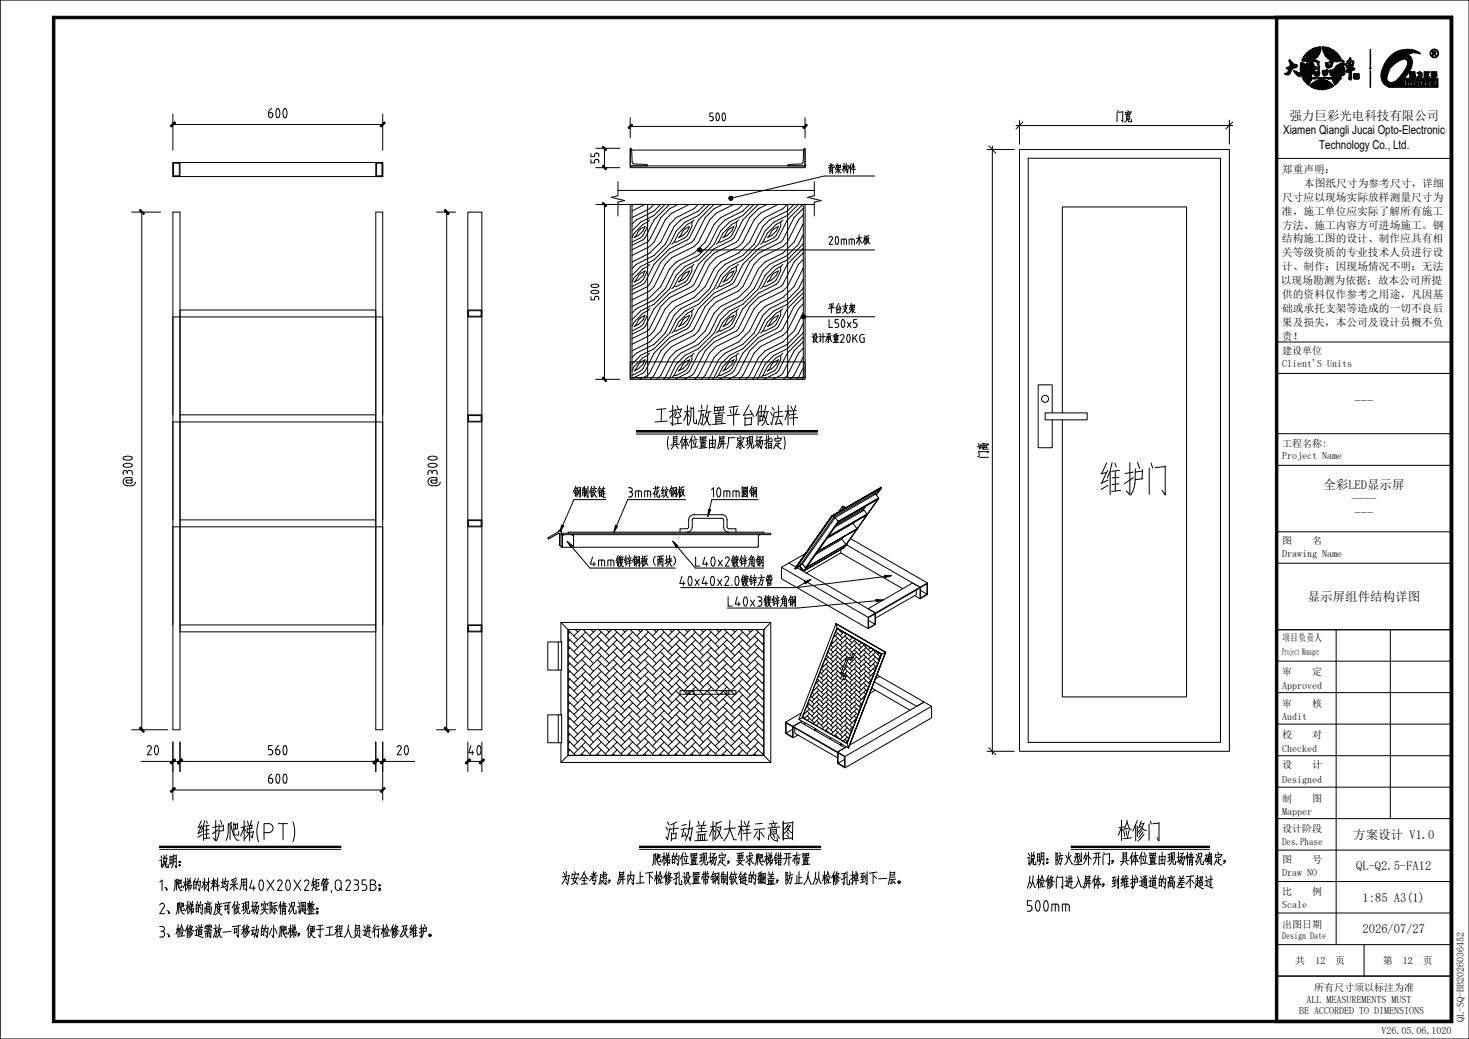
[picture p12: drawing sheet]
<svg xmlns="http://www.w3.org/2000/svg" width="420mm" height="297mm" viewBox="0 0 420 297" stroke-linecap="round" stroke-linejoin="round" font-family="sans-serif">
<defs><g id="words">
<text font-size="14.3" x="314.1" y="141.5">维护门</text>
<g font-size="8.9">
<text x="186.9" y="121.6">工控机放置平台做法样</text>
<text x="56.1" y="240.4">维护爬梯(PT)</text>
<text x="190.1" y="240.4">活动盖板大样示意图</text>
<text x="319.6" y="240.4">检修门</text>
</g>
<g font-size="5.7">
<text x="190.3" y="128.3">(具体位置由屏厂家现场指定)</text>
<text x="45.5" y="248">说明：</text>
<text x="186.4" y="247.4">爬梯的位置现场定，要求爬梯错开布置</text>
<text x="293.6" y="247.3">说明：防火型外开门，具体位置由现场情况确定，</text>
<text x="45.2" y="254.7">1、爬梯的材料均采用40X20X2矩管,Q235B；</text>
<text x="160.3" y="252.9">为安全考虑，屏内上下检修孔设置带钢制铰链的翻盖，防止人从检修孔掉到下一层。</text>
<text x="293.6" y="254">从检修门进入屏体，到维护通道的高差不超过</text>
<text x="45.2" y="261.3">2、爬梯的高度可依现场实际情况调整；</text>
<text x="293.2" y="260.6">500mm</text>
<text x="45.2" y="268">3、检修道需放一可移动的小爬梯，便于工程人员进行检修及维护。</text>
</g>
<g font-size="5">
<text x="76.4" y="33.8">600</text>
<text x="319" y="34.8">门宽</text>
<text x="282.7" y="131.1" transform="rotate(-90 282.7 131.1)">门高</text>
<text x="38" y="139.3" transform="rotate(-90 38 139.3)">@300</text>
<text x="125.1" y="139.3" transform="rotate(-90 125.1 139.3)">@300</text>
<text x="163.7" y="142.2">钢制铰链</text>
<text x="179.2" y="142.2">3mm花纹钢板</text>
<text x="203" y="142.2">10mm圆钢</text>
<text x="168.4" y="162">4mm镀锌钢板（两块）</text>
<text x="198.5" y="162">L40x2镀锌角钢</text>
<text x="193.9" y="167.5">40x40x2.0镀锌方管</text>
<text x="207.7" y="173.4">L40x3镀锌角钢</text>
<text x="41.7" y="215.9">20</text>
<text x="76.4" y="215.9">560</text>
<text x="113.1" y="215.9">20</text>
<text x="133.6" y="215.9">40</text>
<text x="76.4" y="224.1">600</text>
</g>
<g font-size="4.3">
<text x="202.5" y="34.7">500</text>
<text x="171.3" y="46.9" transform="rotate(-90 171.3 46.9)">55</text>
<text x="236.7" y="49.5">背架构件</text>
<text x="236.7" y="70">20mm木板</text>
<text x="171.3" y="86.1" transform="rotate(-90 171.3 86.1)">500</text>
<text x="236.7" y="89.5">平台支架</text>
<text x="236.7" y="93.7">L50x5</text>
<text x="232" y="98">设计承重20KG</text>
</g>
<g font-size="3.6">
<text x="368.7" y="34.2">强力巨彩光电科技有限公司</text>
<text x="387.3" y="115.7">---</text>
<text x="378.4" y="139.8">全彩LED显示屏</text>
<text x="386.4" y="143.7">----</text>
<text x="387.3" y="147.7">---</text>
<text x="373.9" y="171.7">显示屏组件结构详图</text>
<text x="386.9" y="239.7">方案设计 V1.0</text>
<text x="387.8" y="248.7">QL-Q2.5-FA12</text>
<text x="389.6" y="257.7">1:85 A3(1)</text>
<text x="389.6" y="266.8">2026/07/27</text>
</g>
<g font-size="3.5">
<text x="366.9" y="38.4">Xiamen Qiangli Jucai Opto-Electronic</text>
<text x="377.2" y="42.6">Technology Co., Ltd.</text>
</g>
<g font-size="3.1">
<text x="366.5" y="49.5">郑重声明：</text>
<text x="372.8" y="53.4">本图纸尺寸为参考尺寸，详细</text>
<text x="366.6" y="57.4">尺寸应以现场实际放样测量尺寸为</text>
<text x="366.5" y="61.4">准，施工单位应实际了解所有施工</text>
<text x="366.6" y="65.4">方法、施工内容方可进场施工。钢</text>
<text x="366.5" y="69.3">结构施工图的设计、制作应具有相</text>
<text x="366.5" y="73.3">关等级资质的专业技术人员进行设</text>
<text x="366.6" y="77.2">计、制作；因现场情况不明；无法</text>
<text x="366.2" y="81.2">以现场勘测为依据；故本公司所提</text>
<text x="366.6" y="85.2">供的资料仅作参考之用途，凡因基</text>
<text x="366.6" y="89.1">础或承托支架等造成的一切不良后</text>
<text x="366.5" y="93.1">果及损失，本公司及设计员概不负</text>
<text x="366.5" y="97.1">责！</text>
</g>
<g font-size="2.9">
<text x="366.6" y="101.2">建设单位</text>
<text x="366.6" y="104.8">Client'S Units</text>
<text x="366.6" y="127.6">工程名称:</text>
<text x="366.6" y="131.2">Project Name</text>
<text x="366.6" y="155.4">图</text>
<text x="375.2" y="155.4">名</text>
<text x="366.6" y="159.2">Drawing Name</text>
<text x="366.6" y="183.4">项目负责人</text>
<text x="366.6" y="187.3">Project Manager</text>
<text x="366.6" y="192.8">审</text>
<text x="366.6" y="196.9">Approved</text>
<text x="375.2" y="192.8">定</text>
<text x="366.6" y="202">审</text>
<text x="375.2" y="202">核</text>
<text x="366.6" y="205.9">Audit</text>
<text x="366.6" y="211">校</text>
<text x="366.6" y="214.9">Checked</text>
<text x="375.2" y="211">对</text>
<text x="366.6" y="219.6">设</text>
<text x="375.2" y="219.6">计</text>
<text x="366.6" y="223.8">Designed</text>
<text x="366.6" y="229.1">制</text>
<text x="366.6" y="232.8">Mapper</text>
<text x="375.2" y="229.1">图</text>
<text x="366.6" y="237.8">设计阶段</text>
<text x="366.6" y="241.5">Des.Phase</text>
<text x="366.6" y="246.6">图</text>
<text x="366.6" y="250.5">Draw NO</text>
<text x="375.2" y="246.6">号</text>
<text x="366.6" y="255.8">比</text>
<text x="375.2" y="255.8">例</text>
<text x="366.6" y="259.5">Scale</text>
<text x="366.6" y="265.1">出图日期</text>
<text x="366.6" y="268.5">Design Date</text>
<text x="370.3" y="275.5">共</text>
<text x="376.1" y="275.5">12</text>
<text x="381.8" y="275.5">页</text>
<text x="395.3" y="275.5">第</text>
<text x="401.1" y="275.5">12</text>
<text x="406.8" y="275.5">页</text>
<text x="373.5" y="286.6">ALL MEASUREMENTS MUST</text>
<text x="375.7" y="283.3">所有尺寸须以标注为准</text>
<text x="371.4" y="290">BE ACCORDED TO DIMENSIONS</text>
<text x="418.5" y="292" transform="rotate(-90 418.5 292)">QL-SQ-BB2026036452</text>
<text x="395" y="295.5">V26.05.06.1020</text>
</g>
</g></defs>
<!-- layer: 0 -->
<g fill="none" stroke="#000" stroke-width=".29">
<path d="M0 0h420v297h-420zM0 0v297M15 4.6h400.3l-.7 .8h-398.9zM15 4.6l.7 .8v286.3l-.7 .6zM364.6 4.6l.8 .8v286.3l-.8 .6zM364.6 4.6h50.7l-.7 .8h-49.2zM415.3 4.6v287.7l-.7-.6v-286.3zM48.7 36l1.1-1.2 .4 .3-1.2 1.2zM49.4 32.6v10.3M49.4 35.6h60M108.7 36l1.2-1.2 .3 .3-1.2 1.2zM109.4 32.6v10.3"/>
<path d="M179.5 36.5l1-1 .3 .3-1 1zM180.2 33.7v5.7M180.2 36.1h50M230.2 33.7v5.7M230.5 35.5l.3 .3-1 1-.2-.3zM290.5 35.9h62M291.5 34.4v6.8M292.5 34.9l-2 2M351.5 34.4v6.8M352.5 34.9l-2 2M49.4 46.5h60v4h-60zM49.4 46.5h2.1v4h-2.1z"/>
<path d="M49.6 46.7h1.7v3.6h-1.7zM107.4 46.5h2v4h-2zM107.6 46.7h1.6v3.6h-1.6zM170.3 58.4h62.5M170.3 47.9h6.9M170.3 42.4h6.9M172.2 58.1l.3-.3 1 1-.3 .3zM172.5 47.3l1 1-.3 .2-1-.9zM172.5 41.8l1 .9-.3 .4-1-1.1zM172.8 42.4v5.5M172.8 58.4v50M176.7 54.4h56.1"/>
<path d="M176.7 51.9v4.1l-1.9 .4 3.8 .9-1.9 .5v3.9M180.2 58.4h5v49.6h-5zM180.2 47.4h.1M180.2 47.4h50M180.2 42.9h50M180.6 42.7l-.4-.3v5.5h50v-5.5l-.4 .3M180.6 42.7l.1 3.6M180.7 58.4v49.6M180.7 46.3l.4 .6 3.8 .1 .3 .4M181.2 58.4l-.5 .3M184.4 58.4l-3.7 1.9M186.9 58.4l-1.2 1.3-5 2.5"/>
<path d="M188.9 58.4l-1.9 1.9-5.1 2.6-1.2 1.2M190.1 58.4l-3.1 3.2-3.8 1.9-2.5 2.5M191.4 58.4l-4.4 4.5-2.5 5-.7 .7-3.1 1.5M193.9 58.4l-2.4 1.3-2.6 2.5-3.2 6.4-.6 .6-4.4 2.2M197.1 58.4l-5 2.5-1.9 2-3.2 6.3-1.3 1.3-5 2.5M199.6 58.4l-1.2 1.3-5.1 2.5-1.8 1.9-2.6 5.1-3.2 3.2-5 2.5M201.6 58.4l-1.9 1.9-5.1 2.6-1.9 1.8-2.5 5.1-3.2 3.2-5.1 2.6-1.2 1.2M202.8 58.4l-3.1 3.2-3.8 1.9-2.6 2.5-1.8 3.8-4.5 4.5-3.8 1.9-2.5 2.5M204.1 58.4l-4.4 4.5-2.5 5-.7 .7-5 2.5-4.5 4.5-2.5 5-.7 .7-3.1 1.5M206.6 58.4l-2.4 1.3-2.6 2.5-3.2 6.4-.6 .6-6.3 3.2-2.6 2.5-3.2 6.4-.6 .6-4.4 2.2M208.4 56.8l.5-.1-.3 .4zM208.4 56.5l.5 .2-.5 .1z"/>
<path d="M208.6 56.2l.4-.1-.1 .6zM208.6 56.2l.3 .5-.5-.2zM208.9 56.7v.6l-.3-.2zM208.9 56.7l.3 .5-.3 .1zM208.9 56.7l.6 .2-.3 .3zM209 56.1l.3 .1-.4 .5zM209.3 56.2l.2 .3-.6 .2zM209.8 58.4l-5 2.5-1.9 2-3.2 6.3-1.3 1.3-6.3 3.1-1.9 2-3.2 6.3-1.3 1.3-5 2.5M212.3 58.4l-1.2 1.3-5.1 2.5-1.8 1.9-2.6 5.1-3.2 3.2-5.1 2.5-1.8 1.9-2.6 5.1-3.2 3.2-5 2.5M214.3 58.4l-1.9 1.9-5.1 2.6-1.9 1.8-2.5 5.1-3.2 3.2-5.1 2.6-1.9 1.8-2.5 5.1-3.2 3.2-5.1 2.6-1.2 1.2M215.5 58.4l-3.1 3.2-3.8 1.9-2.6 2.5-1.8 3.8-4.5 4.5-3.8 1.9-2.6 2.5-1.8 3.8-4.5 4.5-3.8 1.9-2.5 2.5M216.8 58.4l-4.4 4.5-2.5 5-.7 .7-5 2.5-4.5 4.5-2.5 5-.7 .7-5 2.5-4.5 4.5-2.5 5-.7 .7-3.1 1.5"/>
<path d="M219.3 58.4l-2.4 1.3-2.6 2.5-3.2 6.4-.6 .6-6.3 3.2-2.6 2.5-3.2 6.4-.6 .6-6.3 3.2-2.6 2.5-3.2 6.4-.6 .6-4.4 2.2M222.5 58.4l-5 2.5-1.9 2-3.2 6.3-1.3 1.3-6.3 3.1-1.9 2-3.2 6.3-1.3 1.3-6.3 3.1-1.9 2-3.2 6.3-1.3 1.3-5 2.5M225 58.4l-1.2 1.3-5.1 2.5-1.8 1.9-2.6 5.1-3.2 3.2-5.1 2.5-1.8 1.9-2.6 5.1-3.2 3.2-5.1 2.5-1.8 1.9-2.6 5.1-3.2 3.2-5 2.5M225.2 58.4h5v49.6h-5zM227 58.4l-1.9 1.9-5.1 2.6-1.9 1.8-2.5 5.1-3.2 3.2-5.1 2.6-1.9 1.8-2.5 5.1-3.2 3.2-5.1 2.6-1.9 1.8-2.5 5.1-3.2 3.2-5.1 2.6-1.2 1.2M228.2 58.4l-3.1 3.2-3.8 1.9-2.6 2.5-1.8 3.8-4.5 4.5-3.8 1.9-2.6 2.5-1.8 3.8-4.5 4.5-3.8 1.9-2.6 2.5-1.8 3.8-4.5 4.5-3.8 1.9-2.5 2.5M229.3 46.9l-3.8 .1-.3 .4M229.5 58.4l-4.4 4.5-2.5 5-.7 .7-5 2.5-4.5 4.5-2.5 5-.7 .7-5 2.5-4.5 4.5-2.5 5-.7 .7-5 2.5-4.5 4.5-2.5 5-.7 .7-3.1 1.5M229.6 46.3l-.3 .6M229.7 58.4v49.6M229.7 59.6l-2.7 2.6-3.2 6.4-.6 .6-6.3 3.2-2.6 2.5-3.2 6.4-.6 .6-6.3 3.2-2.6 2.5-3.2 6.4-.6 .6-6.3 3.2-2.6 2.5-3.2 6.4-.6 .6-2.3 1.1M229.8 42.7l-.2 3.6"/>
<path d="M230.2 47.4h.1M232.8 51.9v4.1l-1.9 .4 3.8 .9-1.9 .5v3.9M250.1 50.3h-14.4l-26.2 6.2M282.2 42.7h7.8M282.7 41.7l2 2.1M283.7 41.7v174M291.5 42.7h60v172.1h-60zM294 45.2h54.9v167h-54.9zM365 45.3h50M37.6 60.6h8.3M39.8 60.2l.3-.3 1.2 1.1-.3 .3zM40.5 60.6v148"/>
<path d="M49.4 60.6h2.1v148h-2.1zM107.4 60.6h2v148h-2zM124.8 60.6h5.5M126.9 60.2l.4-.3 1.2 1.1-.4 .3zM127.7 60.6v148M133.8 60.6h4v148h-4zM182.6 66l.6-.6 1.3-.7-.7 1.3-1.2 1.3-1.3 .6 .6-.6zM182.6 78.7l.6-.6 1.3-.7-.7 1.3-1.2 1.3-1.3 .6 .6-.6zM185.1 63.5a5.6 5.6 0 0 1-4.4 5.7M185.1 76.2a5.6 5.6 0 0 1-4.4 5.7M185.1 63.5l-1.3 .6-2.5 2.6-.6 1.2M185.1 76.2l-1.3 .6-2.5 2.6-.6 1.2"/>
<path d="M185.7 62.9l-.6 .6M185.7 75.6l-.6 .6M192.7 69.2l-.6 .6M195.3 66l.6-.6 1.3-.7-.7 1.3-1.2 1.3-1.3 .6 .6-.6zM195.3 78.7l.6-.6 1.3-.7-.7 1.3-1.2 1.3-1.3 .6 .6-.6zM197.8 63.5a5.4 5.4 0 0 1-5.1 5.7M197.8 76.2a5.4 5.4 0 0 1-5.1 5.7M197.8 63.5l-1.3 .6-2.5 2.6-1.3 2.5M197.8 76.2l-1.3 .6-2.5 2.6-1.3 2.5M198.4 62.9l-.6 .6M198.4 75.6l-.6 .6M199.5 71.4h.6l-.5 .4z"/>
<path d="M199.6 71.1l.3-.2 .2 .5zM199.6 71.1l.5 .3h-.6zM199.6 71.8l.5-.4-.2 .6zM199.9 70.9h.4l-.2 .5zM200.1 71.4l.4-.3 .2 .3zM200.1 71.4l.2 .6h-.4zM200.1 71.4l.4 .4-.2 .2zM200.3 70.9l.2 .2-.4 .3zM200.7 71.4h49.4M205.4 69.2l-.6 .6M208 66l.6-.6 1.3-.7-.7 1.3-1.2 1.3-1.3 .6 .6-.6zM208 78.7l.6-.6 1.3-.7-.7 1.3-1.2 1.3-1.3 .6 .6-.6z"/>
<path d="M210.5 63.5a5.4 5.4 0 0 1-5.1 5.7M210.5 76.2a5.4 5.4 0 0 1-5.1 5.7M210.5 63.5l-1.3 .6-2.5 2.6-1.3 2.5M210.5 76.2l-1.3 .6-2.5 2.6-1.3 2.5M211.1 62.9l-.6 .6M211.1 75.6l-.6 .6M218.1 69.2l-.6 .6M220.7 66l.6-.6 1.3-.7-.7 1.3-1.2 1.3-1.3 .6 .6-.6zM220.7 78.7l.6-.6 1.3-.7-.7 1.3-1.2 1.3-1.3 .6 .6-.6zM223.2 63.5a5.4 5.4 0 0 1-5.1 5.7M223.2 76.2a5.4 5.4 0 0 1-5.1 5.7M223.2 63.5l-1.3 .6-2.5 2.6-1.3 2.5"/>
<path d="M223.2 76.2l-1.3 .6-2.5 2.6-1.3 2.5M223.8 62.9l-.6 .6M223.8 75.6l-.6 .6M229.7 69.6l-4.6 4.7-3.8 1.9-2.6 2.5-1.8 3.8-4.5 4.5-3.8 1.9-2.6 2.5-1.8 3.8-4.5 4.5-3.8 1.9-2.6 2.5-1.8 3.8-.5 .5M229.7 71l-4.6 4.6-2.5 5-.7 .7-5 2.5-4.5 4.5-2.5 5-.7 .7-5 2.5-4.5 4.5-2.5 5-.7 .7-3.6 1.7M229.7 72.3l-2.7 2.6-3.2 6.4-.6 .6-6.3 3.2-2.6 2.5-3.2 6.4-.6 .6-6.3 3.2-2.6 2.5-3.2 6.4-.6 .6-2.3 1.1M229.7 61.4l-1.4 1.5-3.2 6.3-1.3 1.3-6.3 3.1-1.9 2-3.2 6.3-1.3 1.3-6.3 3.1-1.9 2-3.2 6.3-1.3 1.3-6.3 3.1-1.9 2-3.2 6.3-1.1 1.1M229.7 74.1l-1.4 1.5-3.2 6.3-1.3 1.3-6.3 3.1-1.9 2-3.2 6.3-1.3 1.3-6.3 3.1-1.9 2-3.2 6.3-1.1 1.1M229.7 67l-1.4 2.8-3.2 3.2-5.1 2.6-1.9 1.8-2.5 5.1-3.2 3.2-5.1 2.6-1.9 1.8-2.5 5.1-3.2 3.2-5.1 2.6-1.9 1.8-2.5 5.1-.5 .5M229.7 79.7l-1.4 2.8-3.2 3.2-5.1 2.6-1.9 1.8-2.5 5.1-3.2 3.2-5.1 2.6-1.9 1.8-2.5 5.1-.5 .5M229.7 64l-2.7 5.2-3.2 3.2-5.1 2.5-1.8 1.9-2.6 5.1-3.2 3.2-5.1 2.5-1.8 1.9-2.6 5.1-3.2 3.2-5.1 2.5-1.8 1.9-2.6 5.1-1.1 1.1M229.7 76.7l-2.7 5.2-3.2 3.2-5.1 2.5-1.8 1.9-2.6 5.1-3.2 3.2-5.1 2.5-1.8 1.9-2.6 5.1-1.1 1.1"/>
<path d="M49.4 90.6h2.1M51.5 88.6h55.9v2h-55.9zM107.4 90.6h2M133.8 88.6h4v2h-4zM134 88.8h3.6v1.6h-3.6zM182.6 91.4l.6-.6 1.3-.7-.7 1.3-1.2 1.3-1.3 .6 .6-.6zM185.1 88.9a5.6 5.6 0 0 1-4.4 5.7M185.1 88.9l-1.3 .6-2.5 2.6-.6 1.2M185.7 88.3l-.6 .6M192.7 81.9l-.6 .6M192.7 94.6l-.6 .6M195.3 91.4l.6-.6 1.3-.7-.7 1.3-1.2 1.3-1.3 .6 .6-.6z"/>
<path d="M197.8 88.9a5.4 5.4 0 0 1-5.1 5.7M197.8 88.9l-1.3 .6-2.5 2.6-1.3 2.5M198.4 88.3l-.6 .6M205.4 81.9l-.6 .6M205.4 94.6l-.6 .6M208 91.4l.6-.6 1.3-.7-.7 1.3-1.2 1.3-1.3 .6 .6-.6zM210.5 88.9a5.4 5.4 0 0 1-5.1 5.7M210.5 88.9l-1.3 .6-2.5 2.6-1.3 2.5M211.1 88.3l-.6 .6M218.1 81.9l-.6 .6M218.1 94.6l-.6 .6M220.7 91.4l.6-.6 1.3-.7-.7 1.3-1.2 1.3-1.3 .6 .6-.6z"/>
<path d="M223.2 88.9a5.4 5.4 0 0 1-5.1 5.7M223.2 88.9l-1.3 .6-2.5 2.6-1.3 2.5M223.8 88.3l-.6 .6M229.1 90.5h.6l-.5 .4zM229.2 90.2l.3-.2 .2 .5zM229.2 90.2l.5 .3h-.6zM229.2 90.9l.5-.4-.2 .6zM229.5 90h.4l-.2 .5zM229.7 90.5l.5-.3 .1 .3zM229.7 90.5l.2 .6h-.4zM229.7 90.5l.5 .4-.3 .2zM229.7 82.3l-4.6 4.7-3.8 1.9-2.6 2.5-1.8 3.8-4.5 4.5-3.8 1.9-2.6 2.5-1.8 3.8-.5 .5"/>
<path d="M229.7 95l-4.6 4.7-3.8 1.9-2.6 2.5-1.8 3.8-.5 .5M229.7 83.7l-4.6 4.6-2.5 5-.7 .7-5 2.5-4.5 4.5-2.5 5-.7 .7-3.6 1.7M229.7 96.4l-4.6 4.6-2.5 5-.7 .7-3.6 1.7M229.7 85l-2.7 2.6-3.2 6.4-.6 .6-6.3 3.2-2.6 2.5-3.2 6.4-.6 .6-2.3 1.1M229.7 97.7l-2.7 2.6-3.2 6.4-.6 .6-2.3 1.1M229.7 86.8l-1.4 1.5-3.2 6.3-1.3 1.3-6.3 3.1-1.9 2-3.2 6.3-1.1 1.1M229.7 99.5l-1.4 1.5-3.2 6.3-1.1 1.1M229.7 92.4l-1.4 2.8-3.2 3.2-5.1 2.6-1.9 1.8-2.5 5.1-.5 .5M229.7 89.4l-2.7 5.2-3.2 3.2-5.1 2.5-1.8 1.9-2.6 5.1-1.1 1.1M229.9 90l.3 .2-.5 .3zM230.3 90.5h19.8M365 97.8h50"/>
<path d="M51.5 118.6h55.9v2h-55.9zM133.8 118.6h4v2h-4zM134 118.8h3.6v1.6h-3.6zM170.3 108.4h6.9M172.5 107.8l1 1-.3 .3-1-1zM180.2 103.5h50v4.9h-50zM180.2 108h50M182.6 104.1l.6-.6 1.3-.7-.7 1.3-1.2 1.3-1.3 .6 .6-.6zM185.1 101.6a5.6 5.6 0 0 1-4.4 5.7M185.1 101.6l-1.3 .6-2.5 2.6-.6 1.2M185.7 101l-.6 .6M192.7 107.3l-.6 .6"/>
<path d="M195.3 104.1l.6-.6 1.3-.7-.7 1.3-1.2 1.3-1.3 .6 .6-.6zM197.8 101.6a5.4 5.4 0 0 1-5.1 5.7M197.8 101.6l-1.3 .6-2.5 2.6-1.3 2.5M198.4 101l-.6 .6M205.4 107.3l-.6 .6M208 104.1l.6-.6 1.3-.7-.7 1.3-1.2 1.3-1.3 .6 .6-.6zM210.5 101.6a5.4 5.4 0 0 1-5.1 5.7M210.5 101.6l-1.3 .6-2.5 2.6-1.3 2.5M211.1 101l-.6 .6M218.1 107.3l-.6 .6M220.7 104.1l.6-.6 1.3-.7-.7 1.3-1.2 1.3-1.3 .6 .6-.6zM223.2 101.6a5.4 5.4 0 0 1-5.1 5.7"/>
<path d="M223.2 101.6l-1.3 .6-2.5 2.6-1.3 2.5M223.8 101l-.6 .6M229.7 107.7l-.6 .7M229.7 102.1l-2.7 5.2-1.1 1.1M229.7 105.1l-1.4 2.8-.5 .5M298.8 118h12v2h-12zM300.8 118v-8h-4v18h4v-8M303.7 118v-58.8h35.5v140h-35.5v-79.2M365 106.8h50M49.4 120.6h2.1M107.4 120.6h2M182 123.1h51.7v.4h-51.7z"/>
<path d="M182 124.1h51.7M252 139.6l-1.5 1.2-.2 .4M252 139.5l-1.5 2 1.5-1.9-14 8-10.5 14.9 1.2-.6M252 139.3l-.1 .2M365 133h50M365 124h50M49.4 150.6h2.1M51.5 148.6h55.9v2h-55.9zM107.4 150.6h2M133.8 148.6h4v2h-4zM134 148.8h3.6v1.6h-3.6zM159.6 152a.5 .5 0 0 1 .7-.4 .5 .5 0 0 1 .1 .8"/>
<path d="M159.6 152.1l-3 1.6 .2 .4 3-1.7 .2 .1v3.4h.4M160.4 152.8v-.4h60l-.3 .4M160.4 152.5l.3 .3M160.6 150.1l.6 .2-1.1 1.7zM160.8 152.8v3.6v-3M161.4 152.8l-.4 .2-.2 .4M162.2 154.7l1.5 1.3-.5 .4zM162.4 152.4v-.3h56v.3M163.4 156.2l5.3 6.2h24.4M163.5 152.8l.5 .5v2.8l.3 .3M164.3 156.4h52.2M173.2 142.8h-9.1l-3.2 7.4"/>
<path d="M176 150.1l.6 .3-1.1 1.7zM192.3 154.7l1.6 1.3-.6 .4zM193.6 156.2l5.2 6.2h19.5M196 142.8h-16.5l-3.2 7.5M196.4 151.2h-2v.9M196.9 150.6l-.5 .5M197.9 150.6a1.5 1.5 0 0 1-1.5 1.5M198.4 148.2h8M198.4 147.1h8M198.4 148.1l-.5 .5v2M198.4 147.1a1.5 1.5 0 0 0-1.5 1.5v2M202.5 145.6l.6 .2-.7 1.8z"/>
<path d="M206.4 148.1l.5 .5v2M206.4 147.1a1.5 1.5 0 0 1 1.5 1.5M206.9 150.6a1.5 1.5 0 0 0 1.5 1.5M207.9 148.6v2M207.9 150.6l.5 .5M208.4 151.2h2v.9M216.7 142.8h-13.2l-.7 2.9M217.3 152.8l-.5 .5v2.8M220.1 152.8h-59.7v3.6h3.6v-3l-.2-.4-.4-.2M230.2 158.3l-6.8 3.9v3.2l24.8 14.3 2.1-1.2v-3.3l-22.4-12.9M236.6 153.6l11.3-6.5zM237.8 147.4h.1"/>
<path d="M237.8 147.4l-10.6 15.1 10.6-15.1 14.2-8.1zM237.9 147.4l.6 .3M238.5 147.7l1.1 1.3M238.8 148l11.5-6.8 .9 1.1-11.6 6.7-9.3 13.3-.9-1.1zM239.1 150l7.8-4.5 .1 .4-8.3 4.7M239.6 149l.2 .1M239.8 149.1h.1M239.8 149.1l11.4-6.5-9.3 13.1-11.4 6.6zM240.4 157.1v1l-9.9 5.7M240.4 158.1l17.7 10.2M240.7 144.9l.1 .3h.3l-.3 .5M241.1 145.2l.1 .1"/>
<path d="M241.2 153.4l-.5 .8M241.2 156.6l.8-.9 21 12.2M241.7 145l-.5-.3-.3 .1-1.1 1.5M241.8 145.2l-.3-.1-.2 .3M241.9 155.7l-.7 .9-.2-.4M241.9 155.7h.1M241.9 155.7l9.2-13.1-11.3 6.5-9.2 13.1 11.3-6.5-1.2-1.5-7.5 4.3M241.9 155.7l-11.4 6.6M243.1 153.9l22.1 12.7M243.8 149.6l-7.4 4.3M244 149.4l-.2 .2 1.3 1.6-11.4 6.5M246.9 145.5l.5-.6-7.8 4.5"/>
<path d="M247 145.9l.9 1-11 6.4M247.5 144.7v.1M247.9 146.9v.2M250.3 141l.1-.2-11.9 6.9-9.5 13.6 .2-.1-.4 .8 1 1.2 11.6-6.7-.1 .1-11.6 6.7-1-1.4 .1-.1M251.2 142.6h-.1M251.2 142.3l-9.3 13.4M365 152h50M51.5 178.6h55.9v2h-55.9zM133.8 178.6h4v2h-4zM134 178.8h3.6v1.6h-3.6zM160.4 177.9l2 2.1v35.9M162.4 180h56v35.9h-56z"/>
<path d="M162.4 180h56M164.5 180l.7 .7M165.9 180l-1.8 1.8M166.7 180l3 2.9M169 180l.7 .7M170.4 180l-1.8 1.8M171.2 180l3 2.9M173.4 180l.8 .7M174.9 180l-1.8 1.8M175.7 180l3 2.9M178 180l.7 .7M179.4 180l-1.9 1.8"/>
<path d="M180.2 180l3 2.9M182.4 180l.8 .7M183.9 180l-1.9 1.8M184.7 180l3 2.9M186.9 180l.8 .7M188.4 180l-1.9 1.8M189.2 180l2.9 2.9M191.4 180l.7 .7M192.9 180l-1.9 1.8M193.6 180l3 2.9M194.6 168h33.1M195.9 180l.7 .7"/>
<path d="M197.4 180l-1.9 1.8M198.1 180l3 2.9M200.4 180l.7 .7M201.9 180l-1.9 1.8M202.6 180l3 2.9M204.9 180l.7 .7M206.3 180l-1.8 1.8M207.1 180l3 2.9M209.3 180l.8 .7M210.8 180l-1.8 1.8M211.6 180l3 2.9M213.9 180l.7 .7"/>
<path d="M215.3 180l-1.8 1.8M216.1 180l2.3 2.2M220.4 177.9l-2 2.1v35.9l-2.7-2.7M223.4 162.2l24.8 14.3 2.1-1.3M225.6 161l1.9 1.1M228.7 161.9l-1.2 .7M228.7 161.8l1 1.5M229 162.3v.5h.3M229.1 162.5v.4M229.3 161.2l1.1 1.2-.6 .8 .7-.9M229.4 161.2h-.2l-1.9 1.4M229.9 166.3l2-.7-1.6 1.3z"/>
<path d="M230.1 166.6l-2.4 1.4M230.5 162.3h-.2M230.5 162.3l-.1 .1M230.6 162.2l-.1 .1M239.1 178.3l14.1 8.2M239.3 179.6l-9.9 25.5 12.7 7.4 9.9-25.5M239.4 179.6l12.7 7.4 1.1-.5-14.2-8.2 .3 1.3 12.7 7.4-9.9 25.5-12.7-7.4 9.9-25.5 12.8 7.4-9.9 25.5 .4 1.3-2.1-1.2-.3 .2 .1 .2M239.5 179.8l-.4 .4M239.6 179.8l1.3 1.3M248.2 176.5v3.2M248.3 177.4l1.9 1v-2.9l-1.9 1.1v2.9l1.9-1.1M250.4 171.4l2.1 .1-2 .5z"/>
<path d="M250.5 171.7l-22.5 2.1h-20.1M252.9 164.5l2 .1-1.9 .5zM252.9 164.8l-25.2 3.2M261.5 170.3l1.5 .9 2.2-1.3v-3.3l-14.9 8.6-2.1-1.2 12.7-7.4 2.1 1.3v3.3M262 168.7v1.3l-11.7 6.7M263 168.1l-12.7 7.3M263.2 168.8l1.8 1v-2.9l-1.8 1.1v2.9l1.8-1.1M365 161h50M156.6 183.5h4v8h-4zM159.6 183.5v8M160.4 183.5v-5.6h60v40.1h-60v-5.7M160.4 191.5v12.8"/>
<path d="M162.4 198.1l2.8 2.8M162.4 195.8l2.8 2.9M162.4 193.6l2.8 2.8M162.4 191.3l2.8 2.8M162.4 189.1l2.8 2.8M162.4 186.9l2.8 2.8M162.4 184.6l2.8 2.8M162.4 182.3l2.8 2.8M162.4 180.1l2.8 2.8M163 180.7l-.6 .5M163 182.9l-.6 .6M163 185.1l-.6 .6"/>
<path d="M163 187.4l-.6 .6M163 189.7l-.6 .5M163 191.9l-.6 .6M163 194.1l-.6 .6M163 196.4l-.6 .5M163 198.7l-.6 .5M166.3 199.8l3.4 3.3M166.3 197.5l3.4 3.4M166.3 195.2l3.4 3.5M166.3 193l3.4 3.4M166.3 190.8l3.4 3.3M166.3 188.5l3.4 3.4"/>
<path d="M166.3 186.3l3.4 3.4M166.3 184l3.4 3.4M166.3 181.8l3.4 3.3M167.4 180.7l-3.3 3.3M167.4 182.9l-3.3 3.4M167.4 185.1l-3.3 3.4M167.4 187.4l-3.3 3.4M167.4 189.7l-3.3 3.3M167.4 191.9l-3.3 3.3M167.4 194.1l-3.3 3.4M167.4 196.4l-3.3 3.4M167.4 198.7l-3.3 3.3"/>
<path d="M170.8 199.8l3.4 3.3M170.8 197.5l3.4 3.4M170.8 195.2l3.4 3.5M170.8 193l3.4 3.4M170.8 190.8l3.4 3.3M170.8 188.5l3.4 3.4M170.8 186.3l3.4 3.4M170.8 184l3.4 3.4M170.8 181.8l3.4 3.3M172 180.7l-3.4 3.3M172 182.9l-3.4 3.4M172 185.1l-3.4 3.4"/>
<path d="M172 187.4l-3.4 3.4M172 189.7l-3.4 3.3M172 191.9l-3.4 3.3M172 194.1l-3.4 3.4M172 196.4l-3.4 3.4M172 198.7l-3.4 3.3M175.3 199.8l3.4 3.3M175.3 197.5l3.4 3.4M175.3 195.2l3.4 3.5M175.3 193l3.4 3.4M175.3 190.8l3.4 3.3M175.3 188.5l3.4 3.4"/>
<path d="M175.3 186.3l3.4 3.4M175.3 184l3.4 3.4M175.3 181.8l3.4 3.3M176.4 180.7l-3.3 3.3M176.4 182.9l-3.3 3.4M176.4 185.1l-3.3 3.4M176.4 187.4l-3.3 3.4M176.4 189.7l-3.3 3.3M176.4 191.9l-3.3 3.3M176.4 194.1l-3.3 3.4M176.4 196.4l-3.3 3.4M176.4 198.7l-3.3 3.3"/>
<path d="M179.8 199.8l3.4 3.3M179.8 197.5l3.4 3.4M179.8 195.2l3.4 3.5M179.8 193l3.4 3.4M179.8 190.8l3.4 3.3M179.8 188.5l3.4 3.4M179.8 186.3l3.4 3.4M179.8 184l3.4 3.4M179.8 181.8l3.4 3.3M180.9 180.7l-3.4 3.3M180.9 182.9l-3.4 3.4M180.9 185.1l-3.4 3.4"/>
<path d="M180.9 187.4l-3.4 3.4M180.9 189.7l-3.4 3.3M180.9 191.9l-3.4 3.3M180.9 194.1l-3.4 3.4M180.9 196.4l-3.4 3.4M180.9 198.7l-3.4 3.3M184.3 199.8l3.4 3.3M184.3 197.5l3.4 3.4M184.3 195.2l3.4 3.5M184.3 193l3.4 3.4M184.3 190.8l3.4 3.3M184.3 188.5l3.4 3.4"/>
<path d="M184.3 186.3l3.4 3.4M184.3 184l3.4 3.4M184.3 181.8l3.4 3.3M185.4 180.7l-3.4 3.3M185.4 182.9l-3.4 3.4M185.4 185.1l-3.4 3.4M185.4 187.4l-3.4 3.4M185.4 189.7l-3.4 3.3M185.4 191.9l-3.4 3.3M185.4 194.1l-3.4 3.4M185.4 196.4l-3.4 3.4M185.4 198.7l-3.4 3.3"/>
<path d="M188.8 199.8l3.3 3.3M188.8 197.5l3.3 3.4M188.8 195.2l3.3 3.5M188.8 193l3.3 3.4M188.8 190.8l3.3 3.3M188.8 188.5l3.3 3.4M188.8 186.3l3.3 3.4M188.8 184l3.3 3.4M188.8 181.8l3.3 3.3M189.9 180.7l-3.4 3.3M189.9 182.9l-3.4 3.4M189.9 185.1l-3.4 3.4"/>
<path d="M189.9 187.4l-3.4 3.4M189.9 189.7l-3.4 3.3M189.9 191.9l-3.4 3.3M189.9 194.1l-3.4 3.4M189.9 196.4l-3.4 3.4M189.9 198.7l-3.4 3.3M193.2 199.8l3.4 3.3M193.2 197.5l3.4 3.4M193.2 195.2l3.4 3.5M193.2 193l3.4 3.4M193.2 190.8l3.4 3.3M193.2 188.5l3.4 3.4"/>
<path d="M193.2 186.3l3.4 3.4M193.2 184l3.4 3.4M193.2 181.8l3.4 3.3M194.4 180.7l-3.4 3.3M194.4 182.9l-3.4 3.4M194.4 185.1l-3.4 3.4M194.4 187.4l-3.4 3.4M194.4 189.7l-3.4 3.3M194.4 191.9l-3.4 3.3M194.4 194.1l-3.4 3.4M194.4 196.4l-3.4 3.4M194.4 198.7l-3.4 3.3"/>
<path d="M194.4 197.4h2v1h-2zM196.4 198.4h2M196.4 197.4h2M197.4 197.4a.5 .5 0 0 0-.5 .5 .5 .5 0 0 0 .5 .5M197.8 199.8l3.3 3.3M197.8 197.5l3.3 3.4M197.8 195.2l3.3 3.5M197.8 193l3.3 3.4M197.8 190.8l3.3 3.3M197.8 188.5l3.3 3.4M197.8 186.3l3.3 3.4M197.8 184l3.3 3.4"/>
<path d="M197.8 181.8l3.3 3.3M198.9 180.7l-3.4 3.3M198.9 182.9l-3.4 3.4M198.9 185.1l-3.4 3.4M198.9 187.4l-3.4 3.4M198.9 189.7l-3.4 3.3M198.9 191.9l-3.4 3.3M198.9 194.1l-3.4 3.4M198.9 196.4l-3.4 3.4M198.9 198.7l-3.4 3.3M202.2 199.8l3.4 3.3M202.2 197.5l3.4 3.4"/>
<path d="M202.2 195.2l3.4 3.5M202.2 193l3.4 3.4M202.2 190.8l3.4 3.3M202.2 188.5l3.4 3.4M202.2 186.3l3.4 3.4M202.2 184l3.4 3.4M202.2 181.8l3.4 3.3M203.4 180.7l-3.4 3.3M203.4 182.9l-3.4 3.4M203.4 185.1l-3.4 3.4M203.4 187.4l-3.4 3.4M203.4 189.7l-3.4 3.3"/>
<path d="M203.4 191.9l-3.4 3.3M203.4 194.1l-3.4 3.4M203.4 196.4l-3.4 3.4M203.4 198.7l-3.4 3.3M206.4 197.4h-8v1h8M206.8 199.8l3.3 3.3M206.8 197.5l3.3 3.4M206.8 195.2l3.3 3.5M206.8 193l3.3 3.4M206.8 190.8l3.3 3.3M206.8 188.5l3.3 3.4M206.8 186.3l3.3 3.4"/>
<path d="M206.8 184l3.3 3.4M206.8 181.8l3.3 3.3M207.4 197.4a.5 .5 0 0 1 .5 .5 .5 .5 0 0 1-.5 .5M207.9 180.7l-3.4 3.3M207.9 182.9l-3.4 3.4M207.9 185.1l-3.4 3.4M207.9 187.4l-3.4 3.4M207.9 189.7l-3.4 3.3M207.9 191.9l-3.4 3.3M207.9 194.1l-3.4 3.4M207.9 196.4l-3.4 3.4M207.9 198.7l-3.4 3.3"/>
<path d="M208.4 197.4h-2v1h2M208.4 197.4h2v1h-2zM211.2 199.8l3.4 3.3M211.2 197.5l3.4 3.4M211.2 195.2l3.4 3.5M211.2 193l3.4 3.4M211.2 190.8l3.4 3.3M211.2 188.5l3.4 3.4M211.2 186.3l3.4 3.4M211.2 184l3.4 3.4M211.2 181.8l3.4 3.3M212.3 180.7l-3.3 3.3"/>
<path d="M212.3 182.9l-3.3 3.4M212.3 185.1l-3.3 3.4M212.3 187.4l-3.3 3.4M212.3 189.7l-3.3 3.3M212.3 191.9l-3.3 3.3M212.3 194.1l-3.3 3.4M212.3 196.4l-3.3 3.4M212.3 198.7l-3.3 3.3M215.7 199.8l2.7 2.6M215.7 197.5l2.7 2.7M215.7 195.2l2.7 2.7M215.7 193l2.7 2.7"/>
<path d="M215.7 190.8l2.7 2.7M215.7 188.5l2.7 2.7M215.7 186.3l2.7 2.6M215.7 184l2.7 2.7M215.7 181.8l2.7 2.7M216.8 180.7l-3.3 3.3M216.8 182.9l-3.3 3.4M216.8 185.1l-3.3 3.4M216.8 187.4l-3.3 3.4M216.8 189.7l-3.3 3.3M216.8 191.9l-3.3 3.3M216.8 194.1l-3.3 3.4"/>
<path d="M216.8 196.4l-3.3 3.4M216.8 198.7l-3.3 3.3M218.4 181.4l-.4 .4M218.4 183.6l-.4 .4M218.4 185.8l-.4 .5M218.4 188.1l-.4 .4M218.4 190.3l-.4 .5M218.4 192.6l-.4 .4M218.4 194.8l-.4 .4M218.4 197.1l-.4 .4M218.4 199.3l-.4 .5M231.4 199.9l1.4 1.3"/>
<path d="M231.4 199.9v.1M231.8 198.9l1 1M232.2 197.9l.6 .6M232.6 197l.2 .2M233.5 199.3l2 1.9M233.5 197.9l2 2M233.5 196.6l2 1.9M233.5 195.2l2 2M233.7 194.1l1.8 1.8M234 193.1l1.5 1.4M234.1 193.2l-.2 .2M234.1 194.5l-1 1.1"/>
<path d="M234.1 195.9l-1.8 1.9M234.1 197.2l-2 2.1M234.1 198.5l-2 2.1M234.1 199.9l-2 2.1M234.4 192.1l1.1 1.1M235.2 190.2l.3 .3M236.2 199.3l2 1.9M236.2 197.9l2 2M236.2 196.6l2 1.9M236.2 195.2l2 2M236.2 193.9l2 2M236.2 192.5l2 2"/>
<path d="M236.2 191.1l2 2.1M236.2 189.8l2 2M236.2 188.4l2 2.1M236.3 187.3l1.9 1.9M236.7 186.3l1.5 1.5M236.8 186.5l-.3 .3M236.8 187.8l-1.1 1.1M236.8 189.2l-2 1.9 .7 .7M236.8 190.5l-2 2M236.8 191.8l-2 2.1M236.8 193.2l-2 2M236.8 194.5l-2 2.1"/>
<path d="M236.8 195.9l-2 2M236.8 197.2l-2 2.1M236.8 198.5l-2 2.1M236.8 199.9l-2 2.1M237.1 185.3l1.1 1.2M237.4 184.4l.8 .7M237.8 183.4l.4 .4M238.9 199.3l2 1.9M238.9 197.9l2 2M238.9 196.6l2 1.9M238.9 195.2l2 2M238.9 193.9l2 2"/>
<path d="M238.9 192.5l2 2M238.9 191.1l2 2.1M238.9 189.8l1.8 1.8M238.9 188.4l2 2.1M238.9 187.1l2 2.1M238.9 185.7l2 2.1M238.9 184.4l2 2.1M238.9 183.1l2 2M238.9 181.7l2 2.1M239 180.5l1.9 1.9M239.5 181.1l-1.3 1.2M239.5 182.4l-2 2"/>
<path d="M239.5 183.8l-2 1.9M239.5 185.1l-2 2M239.5 186.5l-2 1.9M239.5 187.8l-2 2M239.5 189.2l-2 1.9M239.5 190.5l-2 2M239.5 191.8l-2 2.1M239.5 193.2l-2 2M239.5 194.5l-2 2.1M239.5 195.9l-2 2M239.5 197.2l-2 2.1M239.5 198.5l-2 2.1"/>
<path d="M239.5 199.9l-2 2.1M240.3 180.2l-.1 .2M240.9 192.4v.2M241 193l-.8 .9M241.1 194.2l-.9 1M241.2 180.7l-1 1M241.4 193.2l.5 .2M241.4 190l-1.2 1.1M241.6 185.7l1.9 2-.2 .3M241.6 199.3l2 1.9M241.6 197.9l2 2M241.6 196.6l2 1.9"/>
<path d="M241.6 195.2l2 2M241.6 192.5l.1 .1M241.6 191.1l2 2.1M241.6 188.4l.2 .3M241.6 187.1l.8 .9M241.6 184.4l2 2.1M241.6 183.1l2 2M241.6 181.7l2 2.1M241.6 193.9l2 2M241.9 192.8l1.7 1.7M241.9 190.1l1.7 1.7M241.9 188.5l.5 .2"/>
<path d="M242.1 181.2l-1.9 1.9M242.2 191.8l-.7 .8 .4 .5-.4 1.2-.5-.2 .4-1M242.2 182.4l-2 2M242.2 183.8l-2 1.9M242.2 185.1l-2 2M242.2 186.5l-2 1.9M242.2 187.8l-2 2M242.2 190.5l-.8 .8M242.2 193.2l-.5 .5M242.2 194.5l-2 2.1M242.2 195.9l-2 2M242.2 197.2l-2 2.1"/>
<path d="M242.2 198.5l-2 2.1M242.2 199.9l-2 2.1M242.2 189.2l1.4 1.3M242.6 188.4l.7 .1 .1-.4-.8-.2-.5 .3-1.6 4-.3 .3M242.6 188.4l-1.7 4-.5-.1 .2 .7h1.1l-.1-.4-.7-.1 .1 .4-.2 .1M242.7 187.9l.1 .4-.2 .1M242.8 181.6l.8 .8M242.9 181.7h.1M242.9 188.5l.7 .7M243.8 182.2l-.9 .9M243.8 186.8l.5 .2zM243.8 186.8l-.3 .9 .2 .2h.2l.4-.9"/>
<path d="M243.9 187.9l-.3 .5-.4 .1M244.2 199.3l2.1 1.9M244.2 197.9l2.1 2M244.2 196.6l2.1 1.9M244.2 195.2l2.1 2M244.2 193.9l2.1 2M244.2 192.5l2.1 2M244.2 191.1l2.1 2.1M244.2 189.8l2.1 2M244.2 188.4l2.1 2.1M244.2 187.1l2.1 2.1M244.2 185.7l2.1 2.1"/>
<path d="M244.2 184.4l2.1 2.1M244.2 183.1l2.1 2M244.6 182.7l-1.7 1.7M244.9 183.8l-2 1.9M244.9 185.1l-2 2M244.9 186.5l-.6 .6M244.9 187.8l-2 2M244.9 189.2l-2 1.9M244.9 190.5l-2 2M244.9 191.8l-2 2.1M244.9 193.2l-2 2M244.9 194.5l-2 2.1"/>
<path d="M244.9 195.9l-2 2M244.9 197.2l-2 2.1M244.9 198.5l-2 2.1M244.9 199.9l-2 2.1M246 183.5l.3 .3M246.3 183.7l-.7 .7M246.9 199.3l.2 .2M246.9 197.9l.6 .6M246.9 196.6l1 .9M246.9 195.2l1.4 1.4M246.9 193.9l1.8 1.7M246.9 192.5l2.1 2"/>
<path d="M246.9 191.1l2.1 2.1M246.9 189.8l2.1 2M246.9 188.4l2.1 2.1M246.9 187.1l2.1 2.1M246.9 185.7l2.1 2.1M246.9 184.4l2.1 2.1M247.2 184.2l-1.6 1.5M247.4 198.7l-1.8 1.9M247.6 185.1l-2 2M247.6 186.5l-2 1.9M247.6 187.8l-2 2M247.6 189.2l-2 1.9"/>
<path d="M247.6 190.5l-2 2M247.6 191.8l-2 2.1M247.6 193.2l-2 2M247.6 194.5l-2 2.1M247.6 195.9l-2 2M247.6 197.2l-2 2.1M248.3 196.5v.1M248.9 185.1l-.6 .6M249.2 194.3l-.9 .9M249.4 196.4v.4l10.8 6.2M249.6 192.5l.2 .2M249.6 191.1l.6 .6"/>
<path d="M249.6 189.8l.9 .9M249.6 188.4l1.3 1.4M249.6 187.1l1.7 1.7M249.6 185.7l2.1 2.1M249.7 185.6l-1.4 1.5M250 192.1l-1.7 1.8M250.3 194l1.2-.6 12.7 7.3-2.1 1.2-12.2-7M250.3 197.3l-1.6 .9M250.3 186.5l-2 1.9M250.3 187.8l-2 2M250.3 189.2l-2 1.9M250.3 190.5l-2 2"/>
<path d="M250.7 192.9l.8 .5M251.5 186.6l-.5 .5M251.7 187.7l-.7 .7M253.2 186.5l-10.6 27.3 10.6-27.3-14.2-8.2-10.6 27.4 1.8 1M253.2 186.5l-10.6 27.3M365 180h50M365 189h50M365 198h50M382 180v90M397.5 180v54M37.6 208.6h10.4M40.1 207.8l1.2 1.2-.3 .4-1.2-1.2z"/>
<path d="M40.3 217.7h78.3M48.7 218.1l1.1-1.2 .4 .3-1.2 1.2zM49.4 212.1v16.6M50.7 218.1l1.2-1.2 .3 .3-1.2 1.2zM51.5 212.1v8.4M106.7 218.1l1.1-1.2 .4 .3-1.2 1.2zM107.4 212.1v8.4M108.7 218.1l1.2-1.2 .3 .3-1.2 1.2zM109.4 212.1v16.6M124.8 208.6h5.5M127.3 207.8l1.2 1.2-.4 .4-1.2-1.2zM133 218.1l1.2-1.2 .3 .3-1.2 1.2z"/>
<path d="M133.8 217.7h4M133.8 212.1v8.4M137 218.1l1.2-1.2 .3 .3-1.1 1.2zM137.8 212.1v8.4M156.6 204.3h4v8h-4zM159.6 204.3v8M160.4 218l2-2.1h56l2 2.1M162.4 213.8l2.1 2.1M162.4 211.6l2.8 2.7M162.4 209.3l2.8 2.8M162.4 207l2.8 2.9M162.4 204.8l2.8 2.8"/>
<path d="M162.4 202.6l2.8 2.8M162.4 200.3l2.8 2.8M163 200.9l-.6 .5M163 203.1l-.6 .6M163 205.4l-.6 .5M163 207.6l-.6 .6M163 209.9l-.6 .5M163 212.1l-.6 .6M163 214.3l-.6 .6M166.3 215.5l.5 .4M166.3 213.2l2.7 2.7M166.3 211l3.4 3.3"/>
<path d="M166.3 208.7l3.4 3.4M166.3 206.5l3.4 3.4M166.3 204.2l3.4 3.4M166.3 202l3.4 3.4M167.4 200.9l-3.3 3.3M167.4 203.1l-3.3 3.4M167.4 205.4l-3.3 3.3M167.4 207.6l-3.3 3.4M167.4 209.9l-3.3 3.3M167.4 212.1l-3.3 3.4M167.4 214.3l-1.5 1.6M170.8 215.5l.5 .4"/>
<path d="M170.8 213.2l2.7 2.7M170.8 211l3.4 3.3M170.8 208.7l3.4 3.4M170.8 206.5l3.4 3.4M170.8 204.2l3.4 3.4M170.8 202l3.4 3.4M172 200.9l-3.4 3.3M172 203.1l-3.4 3.4M172 205.4l-3.4 3.3M172 207.6l-3.4 3.4M172 209.9l-3.4 3.3M172 212.1l-3.4 3.4"/>
<path d="M172 214.3l-1.7 1.6M175.3 215.5l.5 .4M175.3 213.2l2.7 2.7M175.3 211l3.4 3.3M175.3 208.7l3.4 3.4M175.3 206.5l3.4 3.4M175.3 204.2l3.4 3.4M175.3 202l3.4 3.4M176.4 200.9l-3.3 3.3M176.4 203.1l-3.3 3.4M176.4 205.4l-3.3 3.3M176.4 207.6l-3.3 3.4"/>
<path d="M176.4 209.9l-3.3 3.3M176.4 212.1l-3.3 3.4M176.4 214.3l-1.5 1.6M179.8 215.5l.4 .4M179.8 213.2l2.7 2.7M179.8 211l3.4 3.3M179.8 208.7l3.4 3.4M179.8 206.5l3.4 3.4M179.8 204.2l3.4 3.4M179.8 202l3.4 3.4M180.9 200.9l-3.4 3.3M180.9 203.1l-3.4 3.4"/>
<path d="M180.9 205.4l-3.4 3.3M180.9 207.6l-3.4 3.4M180.9 209.9l-3.4 3.3M180.9 212.1l-3.4 3.4M180.9 214.3l-1.6 1.6M184.3 215.5l.5 .4M184.3 213.2l2.7 2.7M184.3 211l3.4 3.3M184.3 208.7l3.4 3.4M184.3 206.5l3.4 3.4M184.3 204.2l3.4 3.4M184.3 202l3.4 3.4"/>
<path d="M185.4 200.9l-3.4 3.3M185.4 203.1l-3.4 3.4M185.4 205.4l-3.4 3.3M185.4 207.6l-3.4 3.4M185.4 209.9l-3.4 3.3M185.4 212.1l-3.4 3.4M185.4 214.3l-1.6 1.6M188.8 215.5l.4 .4M188.8 213.2l2.7 2.7M188.8 211l3.3 3.3M188.8 208.7l3.3 3.4M188.8 206.5l3.3 3.4"/>
<path d="M188.8 204.2l3.3 3.4M188.8 202l3.3 3.4M189.9 200.9l-3.4 3.3M189.9 203.1l-3.4 3.4M189.9 205.4l-3.4 3.3M189.9 207.6l-3.4 3.4M189.9 209.9l-3.4 3.3M189.9 212.1l-3.4 3.4M189.9 214.3l-1.6 1.6M193.2 215.5l.6 .4M193.2 213.2l2.8 2.7M193.2 211l3.4 3.3"/>
<path d="M193.2 208.7l3.4 3.4M193.2 206.5l3.4 3.4M193.2 204.2l3.4 3.4M193.2 202l3.4 3.4M194.4 200.9l-3.4 3.3M194.4 203.1l-3.4 3.4M194.4 205.4l-3.4 3.3M194.4 207.6l-3.4 3.4M194.4 209.9l-3.4 3.3M194.4 212.1l-3.4 3.4M194.4 214.3l-1.6 1.6M197.8 215.5l.4 .4"/>
<path d="M197.8 213.2l2.7 2.7M197.8 211l3.3 3.3M197.8 208.7l3.3 3.4M197.8 206.5l3.3 3.4M197.8 204.2l3.3 3.4M197.8 202l3.3 3.4M198.9 200.9l-3.4 3.3M198.9 203.1l-3.4 3.4M198.9 205.4l-3.4 3.3M198.9 207.6l-3.4 3.4M198.9 209.9l-3.4 3.3M198.9 212.1l-3.4 3.4"/>
<path d="M198.9 214.3l-1.6 1.6M202.2 215.5l.5 .4M202.2 213.2l2.8 2.7M202.2 211l3.4 3.3M202.2 208.7l3.4 3.4M202.2 206.5l3.4 3.4M202.2 204.2l3.4 3.4M202.2 202l3.4 3.4M203.4 200.9l-3.4 3.3M203.4 203.1l-3.4 3.4M203.4 205.4l-3.4 3.3M203.4 207.6l-3.4 3.4"/>
<path d="M203.4 209.9l-3.4 3.3M203.4 212.1l-3.4 3.4M203.4 214.3l-1.6 1.6M206.8 215.5l.4 .4M206.8 213.2l2.6 2.7M206.8 211l3.3 3.3M206.8 208.7l3.3 3.4M206.8 206.5l3.3 3.4M206.8 204.2l3.3 3.4M206.8 202l3.3 3.4M207.9 200.9l-3.4 3.3M207.9 203.1l-3.4 3.4"/>
<path d="M207.9 205.4l-3.4 3.3M207.9 207.6l-3.4 3.4M207.9 209.9l-3.4 3.3M207.9 212.1l-3.4 3.4M207.9 214.3l-1.7 1.6M211.2 215.5l.5 .4M211.2 213.2l2.7 2.7M211.2 211l3.4 3.3M211.2 208.7l3.4 3.4M211.2 206.5l3.4 3.4M211.2 204.2l3.4 3.4M211.2 202l3.4 3.4"/>
<path d="M212.3 200.9l-3.3 3.3M212.3 203.1l-3.3 3.4M212.3 205.4l-3.3 3.3M212.3 207.6l-3.3 3.4M212.3 209.9l-3.3 3.3M212.3 212.1l-3.3 3.4M212.3 214.3l-1.5 1.6M215.7 215.5l.5 .4M215.7 211l2.7 2.6M215.7 208.7l2.7 2.7M215.7 206.5l2.7 2.7M215.7 204.2l2.7 2.7"/>
<path d="M215.7 202l2.7 2.7M216.8 200.9l-3.3 3.3M216.8 203.1l-3.3 3.4M216.8 205.4l-3.3 3.3M216.8 207.6l-3.3 3.4M216.8 209.9l-3.3 3.3M216.8 212.1l-3.3 3.4M216.8 214.3l-1.6 1.6M218.4 201.5l-.4 .5M218.4 203.8l-.4 .4M218.4 206.1l-.4 .4M218.4 208.3l-.4 .4"/>
<path d="M218.4 210.5l-.4 .5M218.4 212.8l-.4 .4M218.4 215l-.4 .5M226.6 208.5l-1.9 1.1 1.9 1v-2.9l-1.9-1v2.9M226.7 210.9v-3.3l12.8 7.4 2.1-1.3-1.3-.7M226.7 207.8l12.8 7.4M227.2 208.1v1.5l12.3 7M229.1 203.8l-4.5 2.6M229.3 206.2l-2.6 1.4M229.4 205.2l-1 .5M229.5 204.7l.6 .6M229.9 203.8l.2 .1"/>
<path d="M230.1 207.1l-1.2-.7-2.2 1.2-2.1-1.2v3.3l2.1 1.2 1.4-.8M230.8 204.6l2 2M230.8 203.3l2 2M230.8 202l2 1.9M231 200.8l1.8 1.8M231.4 201.2l-.9 1M231.4 202.6l-1.7 1.8M231.4 203.9l-1.5 1.6M231.4 205.3l-.6 .7M232.9 208.8l4.5 2.6M233 208.8l-.1-.2 .3-.3 4.4 2.6M233.2 208.3l-2.9-1.6-.2 .1v.3l2.8 1.7"/>
<path d="M233.2 208.6l.4 .1M233.2 208.6l-.1 .3M233.5 207.3l.3 .4M233.5 206l2 2M233.5 204.6l2 2M233.5 203.3l2 2M233.5 202l2 1.9M233.5 200.6l2 2M234.1 201.2l-2 2.1M234.1 202.6l-2 2M234.1 203.9l-2 2.1M234.1 205.3l-1.6 1.6"/>
<path d="M234.1 206.6l-.7 .8M236.2 208.7l.8 .8M236.2 207.3l2 2M236.2 206l2 2M236.2 204.6l2 2M236.2 203.3l2 2M236.2 202l2 1.9M236.2 200.6l2 2M236.8 201.2l-2 2.1M236.8 202.6l-2 2M236.8 203.9l-2 2.1M236.8 205.3l-2 2"/>
<path d="M236.8 206.6l-1.7 1.8M236.8 208l-.9 .9M236.8 209.3v.1M238.9 208.7l2 2M238.9 207.3l2 2M238.9 206l2 2M238.9 204.6l2 2M238.9 203.3l2 2M238.9 202l2 1.9M238.9 200.6l2 2M239.5 215l2.1 1.2M239.5 201.2l-2 2.1"/>
<path d="M239.5 202.6l-2 2M239.5 203.9l-2 2.1M239.5 205.3l-2 2M239.5 206.6l-2 2.1M239.5 208l-1.9 1.9M239.5 209.3l-1 1.1M239.5 210.7l-.2 .2M240.5 212.6l-2.8-1.7-.3 .1v.4l2.9 1.6M240.9 212.9l-.4-.1-.1 .3M241.5 217.1l-1.9 1.1 1.9 1v-2.9l-1.9-1.1v3M241.6 211.4l.7 .7M241.6 210l1 1.1"/>
<path d="M241.6 208.7l1.4 1.4M241.6 207.3l1.8 1.9M241.6 206l2 2M241.6 204.6l2 2M241.6 203.3l2 2M241.6 202l2 1.9M241.6 200.6l2 2M242 213.5l-2.5 1.5v3.3l2.1 1.2 24.7-14.3v-3.3l-24.7 14.3v3.3M242.1 212.5h.1M242.2 201.2l-2 2.1M242.2 202.6l-2 2M242.2 203.9l-2 2.1"/>
<path d="M242.2 205.3l-2 2M242.2 206.6l-2 2.1M242.2 208l-2 2M242.2 209.3l-2 2.1-1.3-1.4M242.2 210.7l-1.2 1.2M242.2 212l-.3 .4M242.6 213.8h.1M243.2 209.7l-.3 .3M244 207.5l-1.1 1.2M244.2 204.6l.7 .7-2 2M244.2 206l.3 .3M244.2 203.3l1.1 1"/>
<path d="M244.2 202l1.5 1.3M244.2 200.6l1.8 1.8M244.9 201.2l-2 2.1M244.9 202.6l-2 2M244.9 203.9l-2 2.1M245.7 203.1l-.1 .2M246.6 200.9l-1 1.1M266.3 201.9l-2.1-1.2-21.3 12.3M282.2 214.8h7.8M282.7 213.7l2 2M365 207h50M365 216h50"/>
<path d="M48.7 226.2l1.1-1.1 .4 .3-1.2 1.1zM49.4 225.8h60M108.7 226.2l1.2-1.1 .3 .3-1.2 1.1zM365 225h50M365 234h50M45.7 241.9h51.8v.3h-51.8zM45.7 242.8h51.8M182.8 241.9h51.8v.3h-51.8zM182.8 242.8h51.8M306.3 241.9h39.5v.3h-39.5zM306.3 242.8h39.5M365 243h50"/>
<path d="M365 252h50M365 261h50M365 270h50M365 279h50M390 270v9M15 292.3l.7-.6h398.9l.7 .6zM364.6 292.3l.8-.6h49.2l.7 .6z"/>
<circle cx="298.8" cy="114" r="1"/>
</g>
<path d="M45.7 242.1h51.8M182.8 242.1h51.8M306.3 242.1h39.5" fill="none" stroke="#000" stroke-width=".36"/>
<g fill="#000">
<path d="M15 4.6h400.3l-.7 .8h-398.9zM364.6 4.6h50.7l-.7 .8h-49.2zM415.3 4.6v287.7l-.7-.6v-286.3zM48.7 36l1.1-1.2 .4 .3-1.2 1.2zM108.7 36l1.2-1.2 .3 .3-1.2 1.2zM179.5 36.5l1-1 .3 .3-1 1zM230.5 35.5l.3 .3-1 1-.2-.3zM172.5 47.3l1 1-.3 .2-1-.9zM172.2 58.1l.3-.3 1 1-.3 .3zM172.5 41.8l1 .9-.3 .4-1-1.1zM209.3 56.2l.2 .3-.6 .2zM209 56.1l.3 .1-.4 .5z"/>
<path d="M208.6 56.2l.4-.1-.1 .6zM208.6 56.2l.3 .5-.5-.2zM208.4 56.5l.5 .2-.5 .1zM208.4 56.8l.5-.1-.3 .4zM208.9 56.7v.6l-.3-.2zM208.9 56.7l.3 .5-.3 .1zM208.9 56.7l.6 .2-.3 .3zM208.9 56.7l.6-.2v.4zM39.8 60.2l.3-.3 1.2 1.1-.3 .3zM126.9 60.2l.4-.3 1.2 1.1-.4 .3zM200.1 71.4l.4-.3 .2 .3zM200.3 70.9l.2 .2-.4 .3z"/>
<path d="M199.9 70.9h.4l-.2 .5zM199.6 71.1l.3-.2 .2 .5zM199.6 71.1l.5 .3h-.6zM199.5 71.4h.6l-.5 .4zM199.6 71.8l.5-.4-.2 .6zM200.1 71.4l.2 .6h-.4zM200.1 71.4l.4 .4-.2 .2zM200.1 71.4h.6l-.2 .4zM229.7 90.5l.5-.3 .1 .3zM229.9 90l.3 .2-.5 .3zM229.5 90h.4l-.2 .5zM229.2 90.2l.3-.2 .2 .5z"/>
<path d="M229.2 90.2l.5 .3h-.6zM229.1 90.5h.6l-.5 .4zM229.2 90.9l.5-.4-.2 .6zM229.7 90.5l.2 .6h-.4zM229.7 90.5l.5 .4-.3 .2zM229.7 90.5h.6l-.1 .4zM172.5 107.8l1 1-.3 .3-1-1zM160.6 150.1l.6 .2-1.1 1.7zM162.2 154.7l1.5 1.3-.5 .4zM176 150.1l.6 .3-1.1 1.7zM192.3 154.7l1.6 1.3-.6 .4zM202.5 145.6l.6 .2-.7 1.8z"/>
<path d="M229.9 166.3l2-.7-1.6 1.3zM250.4 171.4l2.1 .1-2 .5zM252.9 164.5l2 .1-1.9 .5zM40.1 207.8l1.2 1.2-.3 .4-1.2-1.2zM48.7 218.1l1.1-1.2 .4 .3-1.2 1.2zM50.7 218.1l1.2-1.2 .3 .3-1.2 1.2zM106.7 218.1l1.1-1.2 .4 .3-1.2 1.2zM108.7 218.1l1.2-1.2 .3 .3-1.2 1.2zM127.3 207.8l1.2 1.2-.4 .4-1.2-1.2zM133 218.1l1.2-1.2 .3 .3-1.2 1.2zM137 218.1l1.2-1.2 .3 .3-1.1 1.2zM48.7 226.2l1.1-1.1 .4 .3-1.2 1.1z"/>
<path d="M108.7 226.2l1.2-1.1 .3 .3-1.2 1.1zM15 4.6l.7 .8v286.3l-.7 .6zM364.6 4.6l.8 .8v286.3l-.8 .6zM15 292.3l.7-.6h398.9l.7 .6zM364.6 292.3l.8-.6h49.2l.7 .6z"/>
</g>
<path d="M182 123.3h51.7" fill="none" stroke="#000" stroke-width=".41"/>
<!-- layer: TRADEMARK -->
<g fill="none" stroke="#000" stroke-width=".29">
<path d="M368.5 17.2a.41 .41 0 0 1 .7 .3l.6 .9h.7a.37 .37 0 0 1 .4 .3 .37 .37 0 0 1-.2 .4l-.1 .1a2.65 2.65 0 0 0-1.9 2.1 .88 .88 0 0 1-1.4-.3 .9 .9 0 0 0 1.1-1 .47 .47 0 0 1-.5-.2 .47 .47 0 0 1 0-.6 .9 .9 0 0 0 .9-.5 .9 .9 0 0 0-.2-1zM372 17.8l.5 .1 .9 .6-.2 .5v.9l-.2 .3 .2 .2 .1-.2v.3l-1.3-.1 .1 .1h-.2l-.2-.8zM372 19.1l.3-.2-.2 .2 .2 .6-.3-.1zM372 19.9l.4 .3-.3 .1zM372.1 18l.1 .4zM372.3 19.7l.4-.2 .1 .2-.2 .3zM372.3 19h.4l-.1 .4-.2 .1zM372.4 16.7l.2 .1a.3 .3 0 0 0 .4 .4 .3 .3 0 0 0 0-.6h.1a.41 .41 0 0 1 .2 .5 .41 .41 0 0 1-.3 .3l.1 .2-.9-.3zM372.7 18.6l.6-.1-.2 .5zM372.7 16.8l.2-.1v.2l-.2 .1zM372.8 19.3l.4 .2h-.3zM373.1 15.6h.3v.1l-.4 .4h.3v-.2a.51 .51 0 0 1-.7 .5z"/>
<path d="M373.5 18.1l.3-.2a.41 .41 0 0 0 .5 .2 .41 .41 0 0 0 .2-.5l.4-.2a1.57 1.57 0 0 1 2.3 .5v1.1a3.9 3.9 0 0 1-.3 2.8l-1.1-.2-.1-.1 .9-.4-.2-.2-1.3 .3a.85 .85 0 0 1-.9 .4 .85 .85 0 0 1-.7-.8zM373.5 15.2l.3-.3 .4 .1-.3 .4-.1-.3-.2 .4-.2-.1zM373.6 15.6a.34 .34 0 0 1 .5 .1 .34 .34 0 0 1-.2 .5v-.3a1.84 1.84 0 0 0 .2 1.7l-.8-.1 .3-.9-.1-.5zM374.2 14.6l.7-.5 .2 .1-.5 .3-.3 1-.1-.3a.24 .24 0 0 0 .1-.3 .24 .24 0 0 0-.3-.1zM374.3 18.2a1.35 1.35 0 0 1 1.7-.6 1.35 1.35 0 0 1 .8 1.6l-.1 1.6-.1-.2a.79 .79 0 0 0-1.2 .3l-.8 .3-.2-.2 1-.4a.54 .54 0 0 0 .5-.4 .54 .54 0 0 0-.1-.6l-.4 .3 .4-.9-.1-.2h-.3l.2-.2a.51 .51 0 0 0-.3-.7 .51 .51 0 0 0-.7 .4l-.3 .3 .5 .4-.5 .3 .1 .3a.29 .29 0 0 1 .2 .4 .29 .29 0 0 1-.3 .2l-.1 .1-.1-1.4zM374.6 19.4l.3-.1-.1 .3zM374.7 14.6l.5-.3 .5 .2-.6 .2v.3l-.3-.2 .2 .3h-.3v.2a.51 .51 0 0 0-.2 .6 .51 .51 0 0 0 .5 .3v.2l-.5 .2 .2 .5a.55 .55 0 0 1-.2-.9l-.1-.5v.6l-.4 .5 .5 .4-.1 .2a.69 .69 0 0 1-.5-.5 .69 .69 0 0 1 .3-.7zM375 15.2h.4l-.2 .6 .4-.9 .3 .1 .6-.4 .5 .2-.1 .2h-.7l-.4 .2v.3h-.1h.4l-.1 .2-.4-.1 .3 .3-.2 .7 .3-.4h.2l-.2 .3 .2 .1-.1 .3-1.1-.4a.35 .35 0 0 0 .5-.2 .35 .35 0 0 0-.2-.4l-.2-.1v.3l.4-.1v.2a.29 .29 0 0 1-.4 .1 .29 .29 0 0 1-.1-.4l-.1 .1a.42 .42 0 0 1-.2-.4 .42 .42 0 0 1 .3-.4zM375.2 14l.5-.1-.4 .2zM375.3 14.8l.1 .3zM375.4 14.1l.3 .1zM375.5 14.7h.2l-.2 .2z"/>
<path d="M375.9 13.7l.7-.1-.5 .5 .1 .2-.4-.2zM375.9 14.6l.7-.3-.3 .4-.5 .1zM376.1 18.9l.5 .6-.3 .4-.3-.4zM376.2 15.3l.6-.1-.1 .4 .3 .3h-.2l-.3 .5-.2-.3 .3 .1 .1-.4h-.5v.3l-.2-.2 .2-.2 .3 .1 .2-.4zM376.6 13.8h.3l-.5 .4zM376.8 13.5l.8-.1v.4a.5 .5 0 0 0-.8-.2zM377.2 13.7l.2 .1-.2 .2zM377.3 14.8l.2 .1-.4 .7-.2-.4h.2v.2zM377.4 13.9a.37 .37 0 0 1 .3 .3 .37 .37 0 0 1-.1 .4l-.2 .1-.2-.4 .2-.2zM378.2 13.8a.56 .56 0 0 0 .9 0l-.2 .6-.7-.4zM378.2 14.2h.1a.58 .58 0 0 1 .5 .4 .58 .58 0 0 1-.3 .7l-.2-.7 .3 .1zM378.2 13.3l.4 .1v.2l.2 .1-.4 .1v-.3l-.3 .1z"/>
<path d="M378.7 13.5h.5l.3 .3zM379 17.9h.5l.4 .8 .4-.1 .1-.4-.3-.2a.5 .5 0 0 1 .1-.6 .5 .5 0 0 1 .5-.1 .94 .94 0 0 1 .1 1.5 1.06 1.06 0 0 1-1.6 .5zM379.2 15.3l.2-.1 .3 .2-.3 .2zM379.2 16.3h.6l-.4 .2zM379.3 14.7l.5-.1 .3 .2-.5-.1 .3 .3-.5-.1-.2 .2zM379.5 13.8l.6 .5h-.3zM379.5 13.6l.8 .4-.4-.3 .6 .2 .4 .6-.2-.5 .2 .1 .5 .8-.7-.2h-.2h.2l-.2 .2-.1-.2 .3-.2-.2-.2-.2 .4a.65 .65 0 0 0-1 0 .65 .65 0 0 0 .2 1l.3-.2-.2-.4a.38 .38 0 0 1 .4 .5 .38 .38 0 0 1-.6 .2l-.5-.3 .2 .3 1.1 .3-1.1-.1 .1 .2a.87 .87 0 0 1-.3-1.3l.4-.9 .2 .1-.3 .3 .5-.1a.27 .27 0 0 0 .3 .2 .27 .27 0 0 0 .2-.4 .27 .27 0 0 0-.4-.1zM379.6 16.5l.6 .1-.5 .2zM379.9 15l.5 .1-.2 .6a.27 .27 0 0 1 .4-.1 .27 .27 0 0 1-.1 .4h-.1l.2-.2-.1-.2-.1 .3h-.5l.3-.7zM380 16.9h.6l-.4 .2zM380.2 16.6l1.5-.2-.6 .3-.3 .4-.2-.1v-.4l-.3 .2zM380.2 16.1l.3 .1-.2 .3-.2-.1z"/>
<path d="M380.4 15.1a1.17 1.17 0 0 1 1.6 .8l.3 .3-.5-.3a.51 .51 0 0 0-.9-.3l.3-.1v.3l-.4-.1v-.3l.5-.1-.1-.1-.4 .1 .1-.2h-.2l-.2 .3zM380.8 15.9l.3 .1-.5 .3zM380.9 17h.3v.3l.2-.1 .1 .2 .4-.1 .1 .2h.3l-.2-.1a.22 .22 0 0 1 .3-.1 .22 .22 0 0 1 0 .4 1.08 1.08 0 0 1-1.5-.7zM381.2 16.1h.4l.1 .2-.6 .1zM381.2 14.3l.2 .2v.3zM381.3 15.9l.3-.1 .8 .6h-.3zM381.3 16.7l.5-.3 .4 .1-.8 .4zM381.5 17l1.1-.4-.1 .5-.2-.2-.3 .3v-.3l-.3 .3zM381.5 14.6l.4 .6-.2 .1-.3-.3zM381.7 19.3l.4 .2zM381.8 14.9a.77 .77 0 0 1 .7 .9l-.1-.3-.3 .1 .1-.2-.3 .2-.1-.2 .4-.2zM382.2 15.8l.8 .7-.3-.3 .3-.1 .3 .5-.2 .2a.55 .55 0 0 1 .5 .7l-.5-.2a.26 .26 0 0 1-.2 .3 .26 .26 0 0 1-.3-.3l.2-.2-.1 .2 .2 .2v-.3h.5l-.6-.2-.1-.4 .3 .1-.5-.3z"/>
<path d="M382.2 19.3h.2v.2l.3-.5h.2l-.3 .8zM382.2 18.7l.6-.4 .1 .5-.1-.1a.32 .32 0 0 0-.4 .1 .32 .32 0 0 0 0 .4l-.5-.1zM382.5 15.9l.3-.2 .1 .3-.3 .1zM382.5 15.9l.1 .3zM382.7 19.6h.2l-.2 .5zM383.1 18.1l.4 .1zM383.7 17.2l.1-.1a.77 .77 0 0 1 .3 1.3l.4-.2 .1 .3-.8 .6-.1 .3a.38 .38 0 0 1 .4-.3 .38 .38 0 0 1 .4 .4v.8a1.02 1.02 0 0 1-1.1 1.5l-.2 .1a1.63 1.63 0 0 0 .7-2.2l-.8 .9a.55 .55 0 0 1-.1-1v-1.3l.5 .1 .1 .4 .2-.3zM384.8 18.5h.1a.55 .55 0 0 1 .3 .8l-.3-.1zM384.8 18.2l.8-.3a1.17 1.17 0 0 1 1.4-.4l.1 .6-.5 1 .6 .4 .2 .3-1 .5v1.4a.66 .66 0 0 1 .2 .7 .66 .66 0 0 1-.7 .4l-.3-.2-.1-.5h.2v-1.6a.51 .51 0 0 1-.9 0 .51 .51 0 0 1 .4-.8l.2-.3a.79 .79 0 0 1 .1-.8 .79 .79 0 0 1 .8-.3l.2 .3 .1-.9-1.5 .6zM385.6 19.7l.1 .2-.2 .1zM385.9 18.5h.2l-.1 .3-.2-.1zM385.9 16.5l.3 .2a1.03 1.03 0 0 1-.7 1l-.5 .1z"/>
<path d="M386.4 19.2l.1 .5-.2-.1zM391.7 14.1h.2v4.8h-.2zM397.3 16.2l1.8-1.3 1.5-.6 1.3-.2 2.6 .2 1.6 1.1-1.9-.3-1.8 .1 1.3 .1-3.2 .8-1.7 1.2-1.4 2.2-.8 2.1-.1 1.2 .2 .4 .6 .3 1.6-.2-1.8 1.6-1-.5-.8-.9-.4-1-.1-1.1 .8-2.6zM398.8 17.3l1.7-1.2 2-.4 .8 .4 .3 .5 .2 .8-.1 1.3-1 2.1-1.9 2.3-2.6 1.9-1.1-.1 3.5-3.4 1.2-1.6 .6-1.6v-.6l-.3-.7-1-.1-1.9 1-1.7 1.5zM409.5 14.6l.8 .1a.34 .34 0 0 1 .3 .3 .34 .34 0 0 1-.2 .3l-.2 .1 .5 .6h-.3l-.5-.6-.1 .6h-.3zM409.8 14.8l.5 .1a.29 .29 0 0 1-.3 .3 .29 .29 0 0 1-.2-.4zM369.9 20.2a4.9 4.9 0 0 0 3.3 .5l-.7 .2 .6-.1-1.3 1.1a2.73 2.73 0 0 1-1.9-1.7zM372.2 21.9l.8-.4 .3-.6 .6 .8a.72 .72 0 0 0 1.1-.2v.6l-.1-.2-.2 .2-.3-.2-.3 .2-.1-.3-.5 .3h-.7l-.1-.3-.2 .1 .1 .2zM372.3 22.2h.3l-.1 .4zM372.6 20.2l.1-.1zM372.6 22.7h.2l.3 .5 .3-.5v.3a.44 .44 0 0 1 .6 .3 .44 .44 0 0 1-.3 .5l.6 .2-.1-.9-.3-.4h.2l.1 .2 .2-.2a.28 .28 0 0 1 .4 0 .28 .28 0 0 1 0 .4l-.3 .7a.51 .51 0 0 1-.6 .5 .51 .51 0 0 1-.4-.6zM372.7 21.7h.1"/>
<path d="M372.7 22.2l.1 .1 .2-.1v.4l-.1-.2-.2 .2zM373.2 22.2h.2v.4h-.2zM373.3 21.3v.3l.4 .2-.7-.1zM373.7 22.2h.3l-.2 .2 .2-.1-.1 .3-.2-.1zM373.8 23.1l.1 .3-.2 .2zM374.1 22.2h.3v.4l-.2-.2-.1 .2zM374.2 22.4h.1M374.3 23.1l.2 .2h-.2zM374.4 22.9l.5-.2-.5 .4zM374.6 22.2h.3v.3h-.3zM374.6 22.3l.2 .2zM375 24l.7-.5-.6 1.1 .2 .3 .5-.2-.2 .5-.6-.2v-.3l-.6-.1 .8-.2 .2-.5-.8 .6z"/>
<path d="M375 22.2l.1 .2 .1-.2 .2 .2 .1-.2-.1 .4-.2-.2-.1 .2zM375.2 24.7l.2-.2a.55 .55 0 0 1 .9 .4h.2l-.1 .6-.2-.6-.2 .3 .1 .1v-.2l.1 .2-.4-.1 .2-.6zM375.6 22.2l.1 .4zM375.8 24l.6-.2 .1-.3 .4-.1v-.4l.2 .3 .7-.3-.7 .4-.6 .9-.4-.1 .4-.1 .3-.5-1 .7zM375.8 22.2l.3 .2 .1-.2v.4l-.3-.3-.1 .3zM375.9 23.2l.4-.1v.5l-.2 .1v-.2l-.3 .4zM376.3 24.5h.1a.95 .95 0 0 1 1.1-.5l.7-.4-1.4 1.3-.2-.1 .6-.6-.7 .4zM376.3 22.2h.3l-.2 .2 .2-.1-.1 .3-.2-.1zM376.5 23l.8-.2-.6 .3-.1 .3zM376.6 25.2l.8-.7-.2 .7 .4-.3v.3l.4 .5-1-.1 .5-.2v-.2l-.7 .4 .3-.3-.1-.3-.2 .3zM376.9 22.2h.3v.3h-.3zM377 22.3l.1 .2z"/>
<path d="M377.2 23l.8-.2 .3 .5 .5-.3-.5-.1v.2h.1l-.2 .1-.2-.4 1 .1-.5 .4-.1 .5-.1-.4h-.3l-.6 .5-.2-.2v-.2l.3-.1-.2 .3 .4-.1 .3-.5-.2-.3zM377.3 22.2h.3l-.2 .4zM377.5 24.4l.7-.1-.2-.3 .6-.2-.1 .8-.4 .1-.3 .6 .1-.5-.7 .2zM377.8 24.5l.5-.2-.4 .4zM377.9 22.2h.3l-.1 .4zM378.1 20.2l.3-.2 .1 .3a.86 .86 0 0 1 1.3 0 1.69 1.69 0 0 1-1 1.5 1.22 1.22 0 0 1-.7-1.6zM378.2 24.9l.6-.4 .1 .6 .1-.2a.36 .36 0 0 1 .1-.4 .36 .36 0 0 1 .4 0h-.3l-.1 1.1h-.4l.3-.2-.2-.2-.5 .5-.3-.4a.4 .4 0 0 0 .4 .2 .4 .4 0 0 0 .3-.4l-.3-.2-.1 .3 .2-.2 .1 .2-.3 .1zM378.3 22.2l.1 .1 .2-.1v.4l-.1-.2-.2 .2zM378.6 23.5l.5-.1-.3 .2 .2 .6 .9-.4-.1-.2 .3-.1 .3 .2-.3 .5h-.2l.1-.3-1.4 .6zM378.6 20.6l.6-.4-.4 .9zM378.7 22.2h.3l-.2 .1 .2 .3h-.3zM379 23.1l.7 .1h-.3l-.3 .9-.1-.4 .3-.4z"/>
<path d="M379.3 22.2h.2l-.1 .3 .2-.2v.2h-.3zM379.4 24.8l.5-.2-.4 .5zM379.4 25.2h.5l.7-.6-.2-.1-.4 .5h-.2l.8-.8 .3 .4-.3 .5h-.2l.1-.3-.3 .4-.9 .3zM379.6 23.3l.4 .1-.6 .6zM379.7 24.4l.6-.2a.22 .22 0 0 1 .1-.3 .22 .22 0 0 1 .3 .1h-.2a.51 .51 0 0 1-.8 .4zM379.7 22.2h.2l.1 .4-.2-.2-.1 .2zM379.8 22.4h.1M380.1 22.2h.2l-.1 .1 .1 .3h-.2zM380.2 20l.1-.1a1.03 1.03 0 0 0 1.3-.4l.2 .1a.63 .63 0 0 1 .6 .4 .63 .63 0 0 1-.3 .7 .95 .95 0 0 1-.9 .9 .81 .81 0 0 1-.8-.2 .81 .81 0 0 1-.2-.9zM380.5 22.2l.3 .4h-.4zM380.6 22.4h.1M380.7 24.1l.6 .5-.5 .2a.34 .34 0 0 0 .2-.4 .34 .34 0 0 0-.3-.2z"/>
<path d="M380.8 21.9l.1 .1zM380.8 22.2h.4l-.1 .4zM380.9 22.7h.6l-.4 .1zM380.9 20.2l.7-.1-.5 .7zM381 22.9l1.3-.1 .2 .2 .1-.3a.9 .9 0 0 1-.6 1.3l.3-.9-.2-.1-.2 .2a.48 .48 0 0 1-.6 .2 .48 .48 0 0 1-.3-.5zM381.1 21.9h.7a.39 .39 0 0 1-.4 .2 .39 .39 0 0 1-.3-.2zM381.3 23.6l.6-.2-.1 .9h-.2zM381.4 22.2l.3 .1v.2l-.3 .1zM381.5 21.7l.7-.4 .2 .2-.1 .3 .4-.1-.1-.2 .6 .2-.2 .3-.1-.2-.8 .2-.1-.3zM381.6 22.3h.1M381.6 22.5h.1M381.7 22.7h.6z"/>
<path d="M381.8 22.2h.3l.1 .4-.2-.2-.2 .2zM381.9 22.4h.1M382.3 20.9l.2 .1 .2-.4 .4 .2-.5 .5-.3-.1zM382.3 22.2l.3 .4h-.4zM382.5 22.4h.1M382.6 20.3l.1 .2-.2 .1zM382.7 22.2l.2 .2 .2-.2v.4l-.3-.3-.1 .3zM382.8 22.7h.4h-.3v.4zM382.9 21l.4-.1 .1-.3a.26 .26 0 0 1 .2 .2 .26 .26 0 0 1-.2 .3l-.1 .1a.23 .23 0 0 1-.3 .1 .23 .23 0 0 1-.1-.3zM383.2 22.2h.2v.3l-.2 .1zM383.3 22.3v.2zM383.7 20.1l.2-.1a1.17 1.17 0 0 1-.8 1.5l-.1-.1a.81 .81 0 0 0 .7-1.3z"/>
<path d="M387 22.2l.1-.1a.59 .59 0 0 0 .9 .4 .52 .52 0 0 0 .6-.2 .52 .52 0 0 0-.1-.6l.1 .3a.51 .51 0 0 1-.2 .6 .51 .51 0 0 1-.6 0 .46 .46 0 0 1-.5 0 .46 .46 0 0 1-.3-.4zM387.1 21.1h.2l-.2 .1v.5zM387.1 21.8v.3zM387.1 22.1h.1M387.1 21.2l1.4-.1v1.4h-.7l-.1-.6h-.1v.3a.25 .25 0 0 1-.2 .3 .25 .25 0 0 1-.3-.3zM387.2 21.3l.5-.1-.1 .2 .2 .3-.2-.1v.2l-.1-.3-.2 .4v-.4l-.1 .3zM387.3 21.4h.3zM387.3 21.9h.2v.5h-.2zM387.4 22h.1M387.3 22.3l.1 .1zM387.5 21.1h.9zM387.8 21.4l.2-.2 .4 .1h-.3l.2 .1-.2 .3h.2h-.4l.1-.4z"/>
<path d="M388 21.8h.3l-.1 .3 .2 .2-.4-.1 .3 .3-.3-.3zM388 21.8l.2 .1zM388 21.9l.2 .1zM388.5 21.2l.1 .4zM391.7 20.1h.2v4.8h-.2zM398.2 25l2.6-1.9a2 2 0 0 1 2-.7h7.9a.51 .51 0 0 1 .5 .3 .51 .51 0 0 1-.1 .5v1.4a.51 .51 0 0 1-.3 .4 .51 .51 0 0 1-.5 0zM401.6 22.8h.4v1.8h-.4zM402.9 22.8l.5 .1 .5 1.4a.22 .22 0 0 1 0 .3 .22 .22 0 0 1-.3 0 .51 .51 0 0 0-.5-.4 .51 .51 0 0 0-.5 .3v.1a.23 .23 0 0 1-.4 0 .23 .23 0 0 1 .2-.4zM403 20.5h.1a.36 .36 0 0 1 .5 .3 .36 .36 0 0 1-.3 .4l.3 .2-.1 .7a.22 .22 0 0 1-.3 .2 .22 .22 0 0 1-.2-.3h.2a.23 .23 0 0 0 .1-.3 .23 .23 0 0 0-.3-.1v-.6h.3zM403.1 23.2l.1 .2a.3 .3 0 0 1 .1 .5 .3 .3 0 0 1-.5 0zM403.7 20.5h.3a.37 .37 0 0 1 .4-.1 .37 .37 0 0 1 .2 .5v.2l-.3 .1h.3a.34 .34 0 0 1 .1 .4 .34 .34 0 0 1-.4 .2v.1l.3-.1 .2 .4h-1.1l-.1-.2h.4v-.2a.38 .38 0 0 1-.4-.2 .38 .38 0 0 1 .1-.4h.3l-.3-.1zM404 20.7l.3 .2z"/>
<path d="M404.3 22.8h.5l.7 1.5v-1.5h.3v1.8h-.5l-.7-1.5v1.5h-.3zM404.3 21.4l.1 .2zM405.2 20.8h.1a.31 .31 0 0 0 .4 0 .31 .31 0 0 0 0-.4h.3a.37 .37 0 0 0 .1 .5 .37 .37 0 0 0 .5-.1v.9a.38 .38 0 0 1-.2 .5 .38 .38 0 0 1-.5-.3 .46 .46 0 0 0 .4-.3 .46 .46 0 0 0-.2-.5l-.6 .9a.26 .26 0 0 1-.2 .3 .26 .26 0 0 1-.3-.2l.5-.4a.34 .34 0 0 0 .2-.4 .34 .34 0 0 0-.3-.2h-.2zM406.3 23l.5-.2h.6a.31 .31 0 0 1 .3 .1 .31 .31 0 0 1-.1 .4l-.3-.3-.6 .2-.1 .8 .4 .3a.26 .26 0 0 0 .4-.1 .26 .26 0 0 0-.3-.3v-.3h.2a.48 .48 0 0 1 .6 .1 .48 .48 0 0 1-.1 .7l-.1 .2-1.1-.1-.4-.5zM407.2 20.5h1a.22 .22 0 0 1 .4-.1 .22 .22 0 0 1 0 .3h-.6a.23 .23 0 0 0-.3-.1 .23 .23 0 0 0-.1 .4h.3a.38 .38 0 0 1 .6 .2 .38 .38 0 0 1-.3 .5h-.2a.3 .3 0 0 0-.4-.1 .3 .3 0 0 0-.1 .4h.7a.23 .23 0 0 1 .3-.1 .23 .23 0 0 1 .1 .3h-1a.52 .52 0 0 1-.5-.3 .52 .52 0 0 1 .1-.6zM407.5 21.2h.7v.3h-.7zM408.6 22.8h.4v1.5h.8v.3h-1.2zM409.1 21.3h1.1v.2h-.4l.4 .4-.4-.1a.22 .22 0 0 1 .1 .3 .22 .22 0 0 1-.4 .1v-.4l-.2 .3-.2-.1 .3-.5h-.3zM409.1 20.5l1-.1 .2 .2-1.1 .1zM409.2 20.9l.2-.1 .1 .3-.2 .1zM410 22.1l.3-.2a.36 .36 0 0 1 .2-.3 .36 .36 0 0 1 .4 .1l-.3 .3a.31 .31 0 0 1-.3 .3 .31 .31 0 0 1-.3-.2zM410 20.7l.2 .1-.2 .4h-.1z"/>
<path d="M410.1 22.8h.4v1.8h-.4zM410.1 21.5l.6-.5 .2 .2-.3 .3a.26 .26 0 0 1-.2 .2 .26 .26 0 0 1-.3-.2zM410.6 20.4l.3 .2-.6 .6-.1-.2z"/>
<circle cx="372.1" cy="18.6" r=".21"/>
<circle cx="372.5" cy="18.3" r=".2"/>
<circle cx="375.1" cy="16.9" r=".21"/>
<circle cx="377" cy="14.4" r=".18"/>
<circle cx="391.8" cy="19.5" r=".19"/>
<circle cx="410.1" cy="15.3" r="1.24"/>
<circle cx="410.1" cy="15.3" r="1.02"/>
<circle cx="373.5" cy="23.4" r=".14"/>
<circle cx="404" cy="21.5" r=".11"/>
<circle cx="409.6" cy="20.9" r=".17"/>
</g>
<g fill="#000">
<path d="M368.5 17.2a.41 .41 0 0 1 .7 .3l.6 .9h.7a.37 .37 0 0 1 .4 .3 .37 .37 0 0 1-.2 .4l-.1 .1a2.65 2.65 0 0 0-1.9 2.1 .88 .88 0 0 1-1.4-.3 .9 .9 0 0 0 1.1-1 .47 .47 0 0 1-.5-.2 .47 .47 0 0 1 0-.6 .9 .9 0 0 0 .9-.5 .9 .9 0 0 0-.2-1z" fill-rule="evenodd"/>
<path d="M373.1 15.6h.3v.1l-.4 .4h.3v-.2a.51 .51 0 0 1-.7 .5z" fill-rule="evenodd"/>
<path d="M372.7 16.8l.2-.1v.2l-.2 .1z" fill-rule="evenodd"/>
<path d="M372.4 16.7l.2 .1a.3 .3 0 0 0 .4 .4 .3 .3 0 0 0 0-.6h.1a.41 .41 0 0 1 .2 .5 .41 .41 0 0 1-.3 .3l.1 .2-.9-.3z" fill-rule="evenodd"/>
<path d="M373.5 15.2l.3-.3 .4 .1-.3 .4-.1-.3-.2 .4-.2-.1z" fill-rule="evenodd"/>
<path d="M373.6 15.6a.34 .34 0 0 1 .5 .1 .34 .34 0 0 1-.2 .5v-.3a1.84 1.84 0 0 0 .2 1.7l-.8-.1 .3-.9-.1-.5z" fill-rule="evenodd"/>
<path d="M374.2 14.6l.7-.5 .2 .1-.5 .3-.3 1-.1-.3a.24 .24 0 0 0 .1-.3 .24 .24 0 0 0-.3-.1z" fill-rule="evenodd"/>
<path d="M374.7 14.6l.5-.3 .5 .2-.6 .2v.3l-.3-.2 .2 .3h-.3v.2a.51 .51 0 0 0-.2 .6 .51 .51 0 0 0 .5 .3v.2l-.5 .2 .2 .5a.55 .55 0 0 1-.2-.9l-.1-.5v.6l-.4 .5 .5 .4-.1 .2a.69 .69 0 0 1-.5-.5 .69 .69 0 0 1 .3-.7z" fill-rule="evenodd"/>
<path d="M375.3 14.8l.1 .3z" fill-rule="evenodd"/>
<path d="M375.2 14l.5-.1-.4 .2z" fill-rule="evenodd"/>
<path d="M375.5 14.7h.2l-.2 .2z" fill-rule="evenodd"/>
<path d="M375.4 14.1l.3 .1z" fill-rule="evenodd"/>
<path d="M375.9 13.7l.7-.1-.5 .5 .1 .2-.4-.2z" fill-rule="evenodd"/>
<path d="M375 15.2h.4l-.2 .6 .4-.9 .3 .1 .6-.4 .5 .2-.1 .2h-.7l-.4 .2v.3h-.1h.4l-.1 .2-.4-.1 .3 .3-.2 .7 .3-.4h.2l-.2 .3 .2 .1-.1 .3-1.1-.4a.35 .35 0 0 0 .5-.2 .35 .35 0 0 0-.2-.4l-.2-.1v.3l.4-.1v.2a.29 .29 0 0 1-.4 .1 .29 .29 0 0 1-.1-.4l-.1 .1a.42 .42 0 0 1-.2-.4 .42 .42 0 0 1 .3-.4z" fill-rule="evenodd"/>
<path d="M376.1 18.9l.5 .6-.3 .4-.3-.4z" fill-rule="evenodd"/>
<path d="M376.2 15.3l.6-.1-.1 .4 .3 .3h-.2l-.3 .5-.2-.3 .3 .1 .1-.4h-.5v.3l-.2-.2 .2-.2 .3 .1 .2-.4z" fill-rule="evenodd"/>
<path d="M376.6 13.8h.3l-.5 .4z" fill-rule="evenodd"/>
<path d="M375.9 14.6l.7-.3-.3 .4-.5 .1z" fill-rule="evenodd"/>
<path d="M376.8 13.5l.8-.1v.4a.5 .5 0 0 0-.8-.2z" fill-rule="evenodd"/>
<path d="M377.2 13.7l.2 .1-.2 .2z" fill-rule="evenodd"/>
<path d="M377.3 14.8l.2 .1-.4 .7-.2-.4h.2v.2z" fill-rule="evenodd"/>
<path d="M377.4 13.9a.37 .37 0 0 1 .3 .3 .37 .37 0 0 1-.1 .4l-.2 .1-.2-.4 .2-.2z" fill-rule="evenodd"/>
<path d="M378.2 13.3l.4 .1v.2l.2 .1-.4 .1v-.3l-.3 .1z" fill-rule="evenodd"/>
<path d="M378.2 14.2h.1a.58 .58 0 0 1 .5 .4 .58 .58 0 0 1-.3 .7l-.2-.7 .3 .1z" fill-rule="evenodd"/>
<path d="M378.2 13.8a.56 .56 0 0 0 .9 0l-.2 .6-.7-.4z" fill-rule="evenodd"/>
<path d="M378.7 13.5h.5l.3 .3z" fill-rule="evenodd"/>
<path d="M379.5 13.6l.8 .4-.4-.3 .6 .2 .4 .6-.2-.5 .2 .1 .5 .8-.7-.2h-.2h.2l-.2 .2-.1-.2 .3-.2-.2-.2-.2 .4a.65 .65 0 0 0-1 0 .65 .65 0 0 0 .2 1l.3-.2-.2-.4a.38 .38 0 0 1 .4 .5 .38 .38 0 0 1-.6 .2l-.5-.3 .2 .3 1.1 .3-1.1-.1 .1 .2a.87 .87 0 0 1-.3-1.3l.4-.9 .2 .1-.3 .3 .5-.1a.27 .27 0 0 0 .3 .2 .27 .27 0 0 0 .2-.4 .27 .27 0 0 0-.4-.1z" fill-rule="evenodd"/>
<path d="M379 17.9h.5l.4 .8 .4-.1 .1-.4-.3-.2a.5 .5 0 0 1 .1-.6 .5 .5 0 0 1 .5-.1 .94 .94 0 0 1 .1 1.5 1.06 1.06 0 0 1-1.6 .5z" fill-rule="evenodd"/>
<path d="M379.2 15.3l.2-.1 .3 .2-.3 .2z" fill-rule="evenodd"/>
<path d="M379.2 16.3h.6l-.4 .2z" fill-rule="evenodd"/>
<path d="M379.5 13.8l.6 .5h-.3z" fill-rule="evenodd"/>
<path d="M379.6 16.5l.6 .1-.5 .2z" fill-rule="evenodd"/>
<path d="M379.3 14.7l.5-.1 .3 .2-.5-.1 .3 .3-.5-.1-.2 .2z" fill-rule="evenodd"/>
<path d="M380 16.9h.6l-.4 .2z" fill-rule="evenodd"/>
<path d="M380.2 16.1l.3 .1-.2 .3-.2-.1z" fill-rule="evenodd"/>
<path d="M380.8 15.9l.3 .1-.5 .3z" fill-rule="evenodd"/>
<path d="M379.9 15l.5 .1-.2 .6a.27 .27 0 0 1 .4-.1 .27 .27 0 0 1-.1 .4h-.1l.2-.2-.1-.2-.1 .3h-.5l.3-.7z" fill-rule="evenodd"/>
<path d="M380.2 16.6l1.5-.2-.6 .3-.3 .4-.2-.1v-.4l-.3 .2z" fill-rule="evenodd"/>
<path d="M381.2 14.3l.2 .2v.3z" fill-rule="evenodd"/>
<path d="M381.2 16.1h.4l.1 .2-.6 .1z" fill-rule="evenodd"/>
<path d="M381.5 14.6l.4 .6-.2 .1-.3-.3z" fill-rule="evenodd"/>
<path d="M381.8 14.9a.77 .77 0 0 1 .7 .9l-.1-.3-.3 .1 .1-.2-.3 .2-.1-.2 .4-.2z" fill-rule="evenodd"/>
<path d="M382.2 18.7l.6-.4 .1 .5-.1-.1a.32 .32 0 0 0-.4 .1 .32 .32 0 0 0 0 .4l-.5-.1z" fill-rule="evenodd"/>
<path d="M381.3 16.7l.5-.3 .4 .1-.8 .4z" fill-rule="evenodd"/>
<path d="M381.7 19.3l.4 .2z" fill-rule="evenodd"/>
<path d="M380.4 15.1a1.17 1.17 0 0 1 1.6 .8l.3 .3-.5-.3a.51 .51 0 0 0-.9-.3l.3-.1v.3l-.4-.1v-.3l.5-.1-.1-.1-.4 .1 .1-.2h-.2l-.2 .3z" fill-rule="evenodd"/>
<path d="M380.9 17h.3v.3l.2-.1 .1 .2 .4-.1 .1 .2h.3l-.2-.1a.22 .22 0 0 1 .3-.1 .22 .22 0 0 1 0 .4 1.08 1.08 0 0 1-1.5-.7z" fill-rule="evenodd"/>
<path d="M381.3 15.9l.3-.1 .8 .6h-.3z" fill-rule="evenodd"/>
<path d="M381.5 17l1.1-.4-.1 .5-.2-.2-.3 .3v-.3l-.3 .3z" fill-rule="evenodd"/>
<path d="M382.5 15.9l.1 .3z" fill-rule="evenodd"/>
<path d="M382.5 15.9l.3-.2 .1 .3-.3 .1z" fill-rule="evenodd"/>
<path d="M382.7 19.6h.2l-.2 .5z" fill-rule="evenodd"/>
<path d="M382.2 19.3h.2v.2l.3-.5h.2l-.3 .8z" fill-rule="evenodd"/>
<path d="M382.2 15.8l.8 .7-.3-.3 .3-.1 .3 .5-.2 .2a.55 .55 0 0 1 .5 .7l-.5-.2a.26 .26 0 0 1-.2 .3 .26 .26 0 0 1-.3-.3l.2-.2-.1 .2 .2 .2v-.3h.5l-.6-.2-.1-.4 .3 .1-.5-.3z" fill-rule="evenodd"/>
<path d="M383.1 18.1l.4 .1z" fill-rule="evenodd"/>
<path d="M383.7 17.2l.1-.1a.77 .77 0 0 1 .3 1.3l.4-.2 .1 .3-.8 .6-.1 .3a.38 .38 0 0 1 .4-.3 .38 .38 0 0 1 .4 .4v.8a1.02 1.02 0 0 1-1.1 1.5l-.2 .1a1.63 1.63 0 0 0 .7-2.2l-.8 .9a.55 .55 0 0 1-.1-1v-1.3l.5 .1 .1 .4 .2-.3z" fill-rule="evenodd"/>
<path d="M385.9 16.5l.3 .2a1.03 1.03 0 0 1-.7 1l-.5 .1z" fill-rule="evenodd"/>
<path d="M384.8 18.5h.1a.55 .55 0 0 1 .3 .8l-.3-.1z" fill-rule="evenodd"/>
<path d="M384.8 18.2l.3 .1 1.5-.6v.6l-.2 .3a.41 .41 0 0 0-.4-.4 .41 .41 0 0 0-.4 .3l-.3 1.1a.74 .74 0 0 0-.4 1l.8-.1v1.6a.45 .45 0 0 0 .1 .7 .45 .45 0 0 0 .6-.3v-2.2l1-.5-.2-.3-.6-.4 .2-.2a1.45 1.45 0 0 0 0-1.6h-.4l-.7 .6zM385.6 19.7l.1 .2-.2 .1zM385.9 18.5h.2l-.1 .3-.2-.1zM386.4 19.2l.1 .5-.2-.1z" fill-rule="evenodd"/>
<path d="M391.6 19.5a.2 .2 0 0 0 .4 0 .2 .2 0 0 0-.4 0zM391.7 14.1v4.8h.2v-4.8zM391.7 20.1v4.8h.2v-4.8z" fill-rule="evenodd"/>
<path d="M398.8 17.3l1.7-1.2 2-.4 .8 .4 .3 .5 .2 .8-.1 1.3-1 2.1-1.9 2.3-2.6 1.9-1.1-.1 3.5-3.4 1.2-1.6 .6-1.6v-.6l-.3-.7-1-.1-1.9 1-1.7 1.5z" fill-rule="evenodd"/>
<path d="M397.3 16.2l1.8-1.3 1.5-.6 1.3-.2 2.6 .2 1.6 1.1-1.9-.3-1.8 .1 1.3 .1-3.2 .8-1.7 1.2-1.4 2.2-.8 2.1-.1 1.2 .2 .4 .6 .3 1.6-.2-1.8 1.6-1-.5-.8-.9-.4-1-.1-1.1 .8-2.6z" fill-rule="evenodd"/>
<path d="M409.5 14.6v1.4h.3v-.6l.9 .6-.5-.6a.41 .41 0 0 0 .3-.6 .41 .41 0 0 0-.6-.2zM409.8 14.8l.5 .1a.29 .29 0 0 1-.3 .3 .29 .29 0 0 1-.2-.4z" fill-rule="evenodd"/>
<path d="M408.8 15.3a1.25 1.25 0 0 0 2.5 0 1.25 1.25 0 0 0-2.5 0zM409.1 15.3a1.02 1.02 0 0 1 2 0 1.02 1.02 0 0 1-2 0z" fill-rule="evenodd"/>
<path d="M369.9 20.2a4.9 4.9 0 0 0 3.3 .5l-.7 .2 .6-.1-1.3 1.1a2.73 2.73 0 0 1-1.9-1.7z" fill-rule="evenodd"/>
<path d="M372 17.8l-.3 1.9 .2 .8h.2l-.1-.1 1.3 .1v-.3l-.1 .2-.2-.2 .2-.3v-.9l.2-.5-.9-.6zM372.6 20.2l.1-.1zM372 19.1l.3-.2-.2 .2 .2 .6-.3-.1zM372.1 18l.1 .4zM372.3 19.7l.4-.2 .1 .2-.2 .3zM372 19.9l.4 .3-.3 .1zM371.9 18.6a.21 .21 0 0 1 .4 0 .21 .21 0 0 1-.4 0zM372.3 19h.4l-.1 .4-.2 .1zM372.3 18.3a.2 .2 0 0 1 .4 0 .2 .2 0 0 1-.4 0zM372.8 19.3l.4 .2h-.3zM372.7 18.6l.6-.1-.2 .5z" fill-rule="evenodd"/>
<path d="M372.2 21.9l.4 .2-.1-.2 .2-.1 .1 .3h.7l.5-.3 .1 .3 .1-.2 .5 .2 .2-.2 .1 .2v-.6a.72 .72 0 0 1-1.1 .2l-.6-.8-.3 .6zM373.3 21.3v.3l.4 .2-.7-.1z" fill-rule="evenodd"/>
<path d="M372.3 22.2h.3l-.1 .4z" fill-rule="evenodd"/>
<path d="M372.7 22.2l.1 .1 .2-.1v.4l-.1-.2-.2 .2z" fill-rule="evenodd"/>
<path d="M373.2 22.2h.2v.4h-.2z" fill-rule="evenodd"/>
<path d="M373.7 22.2h.3l-.2 .2 .2-.1-.1 .3-.2-.1z" fill-rule="evenodd"/>
<path d="M374.1 22.2v.4l.1-.2 .2 .2v-.4z" fill-rule="evenodd"/>
<path d="M374.6 22.2v.3h.3v-.3zM374.6 22.3l.2 .2z" fill-rule="evenodd"/>
<path d="M372.6 22.7l1 1.3a.41 .41 0 0 0 .5 .4 .41 .41 0 0 0 .3-.5l.4-.8a.3 .3 0 0 0 0-.5 .3 .3 0 0 0-.5 .1l-.1 .2-.1-.2h-.2l.3 .4 .1 .7-.1 .1a.22 .22 0 0 1-.4 0 .22 .22 0 0 1 .2-.3 .41 .41 0 0 0-.1-.5 .41 .41 0 0 0-.5-.1v-.3l-.2 .5zM373.4 23.4a.14 .14 0 0 1 .2 0 .14 .14 0 0 1-.2 0zM373.8 23.1l.1 .3-.2 .2zM374.3 23.1l.2 .2h-.2zM374.4 22.9l.5-.2-.5 .4z" fill-rule="evenodd"/>
<path d="M375 22.2l.1 .2 .1-.2 .2 .2 .1-.2-.1 .4-.2-.2-.1 .2z" fill-rule="evenodd"/>
<path d="M375.6 22.2l.1 .4z" fill-rule="evenodd"/>
<path d="M375 24l.7-.5-.6 1.1 .2 .3 .5-.2-.2 .5-.6-.2v-.3l-.6-.1 .8-.2 .2-.5-.8 .6z" fill-rule="evenodd"/>
<path d="M375.9 23.2l.4-.1v.5l-.2 .1v-.2l-.3 .4z" fill-rule="evenodd"/>
<path d="M375.8 22.2l.3 .2 .1-.2v.4l-.3-.3-.1 .3z" fill-rule="evenodd"/>
<path d="M376.3 22.2h.3l-.2 .2 .2-.1-.1 .3-.2-.1z" fill-rule="evenodd"/>
<path d="M375.2 24.7l.2-.2a.55 .55 0 0 1 .9 .4h.2l-.1 .6-.2-.6-.2 .3 .1 .1v-.2l.1 .2-.4-.1 .2-.6z" fill-rule="evenodd"/>
<path d="M376.5 23l.8-.2-.6 .3-.1 .3z" fill-rule="evenodd"/>
<path d="M375.8 24l.6-.2 .1-.3 .4-.1v-.4l.2 .3 .7-.3-.7 .4-.6 .9-.4-.1 .4-.1 .3-.5-1 .7z" fill-rule="evenodd"/>
<path d="M376.9 22.2v.3h.3v-.3zM377 22.3l.1 .2z" fill-rule="evenodd"/>
<path d="M373.5 18.1v2.7a.85 .85 0 0 0 .7 .8 .85 .85 0 0 0 .9-.4l1.5-.2-.9 .5a.89 .89 0 0 0 1.3 .3 .89 .89 0 0 0 .2-1.3v-2.6a1.65 1.65 0 0 0-1.5-.8 1.65 1.65 0 0 0-1.5 1l-.4-.2zM374.6 19.4l.3-.1-.1 .3zM374.3 18.2a1.35 1.35 0 0 1 1.7-.6 1.35 1.35 0 0 1 .8 1.6l-.1 1.6-.1-.2a.79 .79 0 0 0-1.2 .3l-.8 .3-.2-.2 1-.4a.54 .54 0 0 0 .5-.4 .54 .54 0 0 0-.1-.6l-.4 .3 .4-.9-.1-.2h-.3l.2-.2a.51 .51 0 0 0-.3-.7 .51 .51 0 0 0-.7 .4l-.3 .3 .5 .4-.5 .3 .1 .3a.29 .29 0 0 1 .2 .4 .29 .29 0 0 1-.3 .2l-.1 .1-.1-1.4z" fill-rule="evenodd"/>
<path d="M377.3 22.2h.3l-.2 .4z" fill-rule="evenodd"/>
<path d="M378 24l.2 .3h-.6l-.4 .7 .2 .1 .5-.3-.2 .5 .4-.6 .4-.1 .1-.8zM377.8 24.5l.5-.2-.4 .4z" fill-rule="evenodd"/>
<path d="M376.6 25.2l.8-.7-.2 .7 .4-.3v.3l.4 .5-1-.1 .5-.2v-.2l-.7 .4 .3-.3-.1-.3-.2 .3z" fill-rule="evenodd"/>
<path d="M378.1 20.2a1.3 1.3 0 0 0 .7 1.6v-.1a1.38 1.38 0 0 0 .9-1.6 1 1 0 0 0-1.2 .2l-.1-.3zM378.6 20.6l.6-.4-.4 .9z" fill-rule="evenodd"/>
<path d="M376.3 24.5h.1a.95 .95 0 0 1 1.1-.5l.7-.4-1.4 1.3-.2-.1 .6-.6-.7 .4z" fill-rule="evenodd"/>
<path d="M377.9 22.2h.3l-.1 .4z" fill-rule="evenodd"/>
<path d="M378.3 22.2l.1 .1 .2-.1v.4l-.1-.2-.2 .2z" fill-rule="evenodd"/>
<path d="M379 23.1l.7 .1h-.3l-.3 .9-.1-.4 .3-.4z" fill-rule="evenodd"/>
<path d="M377.2 23l.8-.2 .3 .5 .5-.3-.5-.1v.2h.1l-.2 .1-.2-.4 1 .1-.5 .4-.1 .5-.1-.4h-.3l-.6 .5-.2-.2v-.2l.3-.1-.2 .3 .4-.1 .3-.5-.2-.3z" fill-rule="evenodd"/>
<path d="M378.7 22.2h.3l-.2 .1 .2 .3h-.3z" fill-rule="evenodd"/>
<path d="M378.2 24.9l.6-.4 .1 .6 .1-.2a.36 .36 0 0 1 .1-.4 .36 .36 0 0 1 .4 0h-.3l-.1 1.1h-.4l.3-.2-.2-.2-.5 .5-.3-.4a.4 .4 0 0 0 .4 .2 .4 .4 0 0 0 .3-.4l-.3-.2-.1 .3 .2-.2 .1 .2-.3 .1z" fill-rule="evenodd"/>
<path d="M379.3 22.2h.2l-.1 .3 .2-.2v.2h-.3z" fill-rule="evenodd"/>
<path d="M379.4 24.8l.5-.2-.4 .5z" fill-rule="evenodd"/>
<path d="M379.6 23.3l.4 .1-.6 .6z" fill-rule="evenodd"/>
<path d="M379.7 22.2v.4l.1-.2 .2 .2-.1-.4z" fill-rule="evenodd"/>
<path d="M378.6 23.5l.5-.1-.3 .2 .2 .6 .9-.4-.1-.2 .3-.1 .3 .2-.3 .5h-.2l.1-.3-1.4 .6z" fill-rule="evenodd"/>
<path d="M380.1 22.2h.2l-.1 .1 .1 .3h-.2z" fill-rule="evenodd"/>
<path d="M379.7 24.4l.6-.2a.22 .22 0 0 1 .1-.3 .22 .22 0 0 1 .3 .1h-.2a.51 .51 0 0 1-.8 .4z" fill-rule="evenodd"/>
<path d="M380.5 22.2l-.1 .4h.4z" fill-rule="evenodd"/>
<path d="M379.4 25.2h.5l.7-.6-.2-.1-.4 .5h-.2l.8-.8 .3 .4-.3 .5h-.2l.1-.3-.3 .4-.9 .3z" fill-rule="evenodd"/>
<path d="M380.8 21.9l.1 .1z" fill-rule="evenodd"/>
<path d="M380.8 22.2h.4l-.1 .4z" fill-rule="evenodd"/>
<path d="M380.7 24.1l.6 .5-.5 .2a.34 .34 0 0 0 .2-.4 .34 .34 0 0 0-.3-.2z" fill-rule="evenodd"/>
<path d="M380.9 22.7h.6l-.4 .1z" fill-rule="evenodd"/>
<path d="M381.1 21.9h.7a.39 .39 0 0 1-.4 .2 .39 .39 0 0 1-.3-.2z" fill-rule="evenodd"/>
<path d="M381.4 22.2v.4l.3-.1v-.2z" fill-rule="evenodd"/>
<path d="M381.3 23.6l.6-.2-.1 .9h-.2z" fill-rule="evenodd"/>
<path d="M381.5 21.7l.7-.4 .2 .2-.1 .3 .4-.1-.1-.2 .6 .2-.2 .3-.1-.2-.8 .2-.1-.3z" fill-rule="evenodd"/>
<path d="M381.8 22.2v.4l.1-.2 .3 .2-.1-.4z" fill-rule="evenodd"/>
<path d="M381.7 22.7h.6z" fill-rule="evenodd"/>
<path d="M380.2 20v.5a.83 .83 0 0 0 .3 1.1 .83 .83 0 0 0 1.1-.2l.5-.3v-.4a.63 .63 0 0 0 0-.9 .63 .63 0 0 0-.9 0l-.5 .3zM380.9 20.2l.7-.1-.5 .7z" fill-rule="evenodd"/>
<path d="M382.6 20.3l.1 .2-.2 .1z" fill-rule="evenodd"/>
<path d="M382.3 22.2l-.1 .4h.4z" fill-rule="evenodd"/>
<path d="M381 22.9l1.3-.1 .2 .2 .1-.3a.9 .9 0 0 1-.6 1.3l.3-.9-.2-.1-.2 .2a.48 .48 0 0 1-.6 .2 .48 .48 0 0 1-.3-.5z" fill-rule="evenodd"/>
<path d="M382.7 22.2l.2 .2 .2-.2v.4l-.3-.3-.1 .3z" fill-rule="evenodd"/>
<path d="M382.3 20.9l.2 .1 .2-.4 .4 .2-.5 .5-.3-.1z" fill-rule="evenodd"/>
<path d="M382.8 22.7h.4h-.3v.4z" fill-rule="evenodd"/>
<path d="M383.2 22.2v.4l.2-.1v-.3zM383.3 22.3v.2z" fill-rule="evenodd"/>
<path d="M382.9 21l.4-.1 .1-.3a.26 .26 0 0 1 .2 .2 .26 .26 0 0 1-.2 .3l-.1 .1a.23 .23 0 0 1-.3 .1 .23 .23 0 0 1-.1-.3z" fill-rule="evenodd"/>
<path d="M383.7 20.1l.2-.1a1.17 1.17 0 0 1-.8 1.5l-.1-.1a.81 .81 0 0 0 .7-1.3z" fill-rule="evenodd"/>
<path d="M387.1 21.8v.3z" fill-rule="evenodd"/>
<path d="M387.1 21.1h.2l-.2 .1v.5z" fill-rule="evenodd"/>
<path d="M387.3 22.3l.1 .1zM387.3 21.4l.3 .1zM388 21.8l.2 .1zM388 21.9l.2 .1z" fill-rule="evenodd"/>
<path d="M388 21.8l.2 .1zM388 21.9l.2 .1zM387.3 21.4l.3 .1zM387.3 22.3l.1 .1zM387.1 21.2v.8a.32 .32 0 0 0 .2 .5 .32 .32 0 0 0 .4-.3l-.2-.1 .1-.2h.2l-.2 .2 .2 .4h.7v-1.4zM387.3 21.9h.2v.5h-.2zM387.2 21.3l.5-.1-.1 .2 .2 .3-.2-.1v.2l-.1-.3-.2 .4v-.4l-.1 .3zM387.8 21.4l.2-.2 .4 .1h-.3l.2 .1-.2 .3h.2h-.4l.1-.4zM388 21.8h.3l-.1 .3 .2 .2-.4-.1 .3 .3-.3-.3z" fill-rule="evenodd"/>
<path d="M387.5 21.1h.9z" fill-rule="evenodd"/>
<path d="M387 22.2l.1-.1a.59 .59 0 0 0 .9 .4 .52 .52 0 0 0 .6-.2 .52 .52 0 0 0-.1-.6l.1 .3a.51 .51 0 0 1-.2 .6 .51 .51 0 0 1-.6 0 .46 .46 0 0 1-.5 0 .46 .46 0 0 1-.3-.4z" fill-rule="evenodd"/>
<path d="M388.5 21.2l.1 .4z" fill-rule="evenodd"/>
<path d="M403.1 23.2l.1 .2a.3 .3 0 0 1 .1 .5 .3 .3 0 0 1-.5 0z" fill-rule="evenodd"/>
<path d="M403.7 20.5v.6l.3 .1a.34 .34 0 0 0-.4 .2 .34 .34 0 0 0 .2 .4h.2v.2h-.4l.1 .2h1.1l-.2-.4-.2 .1-.1-.1a.31 .31 0 0 0 .3-.3 .31 .31 0 0 0-.3-.3l.3-.2a.38 .38 0 0 0-.1-.5 .38 .38 0 0 0-.5 0zM403.9 21.5a.11 .11 0 0 1 .2 0 .11 .11 0 0 1-.2 0zM404 20.7l.3 .2zM404.3 21.4l.1 .2zM403 20.5v.2h.3v.3h-.3v.6a.22 .22 0 0 1 .3 .2 .22 .22 0 0 1-.3 .2l.1 .3 .4-.2 .1-.7h-.3v-.2h.3v-.2a.36 .36 0 0 0-.1-.5 .36 .36 0 0 0-.5 0zM405.2 20.8v.3a.36 .36 0 0 1 .6 0 .36 .36 0 0 1-.3 .6l-.5 .4a.58 .58 0 0 0 .9-.5v-.1a.28 .28 0 0 1 .1-.4 .28 .28 0 0 1 .4 .1 .28 .28 0 0 1-.1 .4l-.1 .3-.3 .1a.45 .45 0 0 0 .6 .1 .45 .45 0 0 0 .1-.7v-.1a.38 .38 0 0 0-.1-.5 .38 .38 0 0 0-.5 0v-.3a.22 .22 0 0 0-.3-.1 .22 .22 0 0 0 0 .4zM407.2 20.5v1.2a.49 .49 0 0 0 .2 .5 .49 .49 0 0 0 .6 0h.2a.23 .23 0 0 0 .3 .1 .23 .23 0 0 0 .1-.3h-.7a.24 .24 0 0 1-.3 0 .24 .24 0 0 1 0-.3h.4a.37 .37 0 0 0 .5-.3 .37 .37 0 0 0-.3-.4h-.6a.31 .31 0 0 1 .2-.4 .31 .31 0 0 1 .3 .1h.1a.22 .22 0 0 0 .4 .1 .22 .22 0 0 0 0-.3zM407.5 21.2h.7v.3h-.7zM410.1 21.5a.26 .26 0 0 0 .3 .2 .26 .26 0 0 0 .2-.3l.3-.2-.2-.2zM410.6 20.4l-.4 .6 .1 .2 .6-.6zM409.5 20.9a.17 .17 0 0 0 .3 0 .17 .17 0 0 0-.3 0zM409.1 21.3v.2h.3l-.3 .5 .2 .1 .2-.3a.22 .22 0 0 0 0 .3 .22 .22 0 0 0 .3 .1v-.5l.2 .3 .2-.1-.4-.4h.4v-.2zM410 22.1a.63 .63 0 0 0 .9-.4 .36 .36 0 0 0-.4-.1 .36 .36 0 0 0-.2 .3zM409.2 20.9l.2 .3v-.3zM410 20.7l-.1 .5h.1l.2-.4zM409.1 20.5l.1 .2 1.1-.1-.2-.2z" fill-rule="evenodd"/>
<path d="M398.2 25h12.5a.49 .49 0 0 0 .5-.3 .49 .49 0 0 0-.1-.5v-1.4a.51 .51 0 0 0-.3-.5 .51 .51 0 0 0-.5 .1h-8.4a.91 .91 0 0 0-1 .6zM401.6 22.8h.4v1.8h-.4zM402.9 22.8l.5 .1 .5 1.4a.22 .22 0 0 1 0 .3 .22 .22 0 0 1-.3 0 .51 .51 0 0 0-.5-.4 .51 .51 0 0 0-.5 .3v.1a.23 .23 0 0 1-.4 0 .23 .23 0 0 1 .2-.4zM404.3 22.8h.5l.7 1.5v-1.5h.3v1.8h-.5l-.7-1.5v1.5h-.3zM406.3 23l.5-.2h.6a.31 .31 0 0 1 .3 .1 .31 .31 0 0 1-.1 .4l-.3-.3-.6 .2-.1 .8 .4 .3a.26 .26 0 0 0 .4-.1 .26 .26 0 0 0-.3-.3v-.3h.2a.48 .48 0 0 1 .6 .1 .48 .48 0 0 1-.1 .7l-.1 .2-1.1-.1-.4-.5zM408.6 22.8h.4v1.5h.8v.3h-1.2zM410.1 22.8h.4v1.8h-.4z" fill-rule="evenodd"/>
<circle cx="375.1" cy="16.9" r=".21"/>
<circle cx="377" cy="14.4" r=".18"/>
</g>
<use href="#words"/>
</svg>
